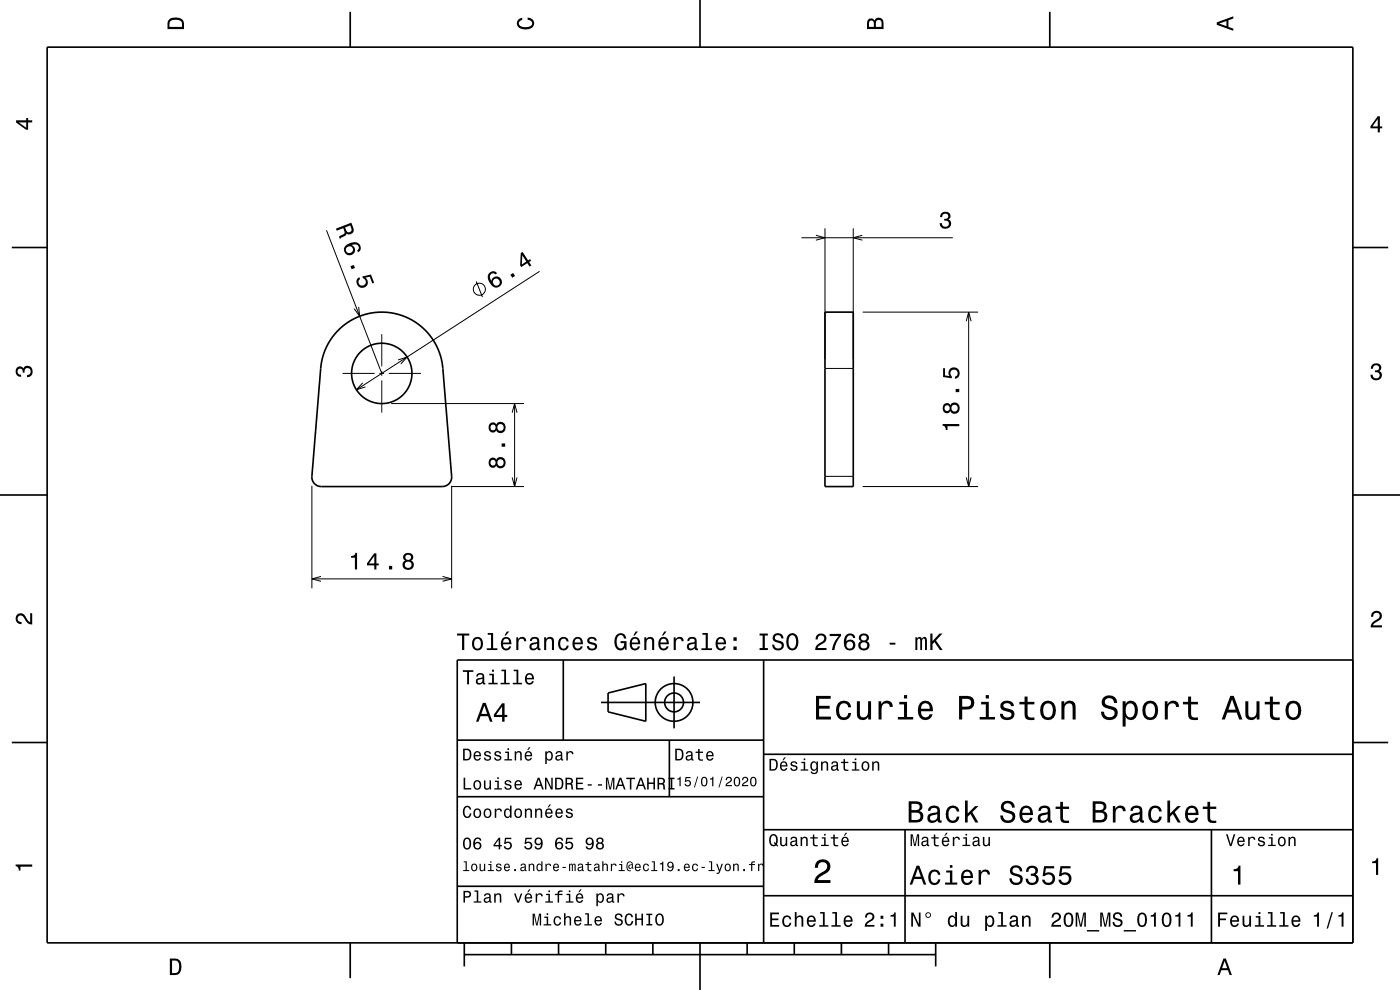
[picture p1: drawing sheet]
<svg xmlns="http://www.w3.org/2000/svg" width="297mm" height="210mm" viewBox="0 0 297 210" stroke-linecap="round" stroke-linejoin="round" font-family="sans-serif">
<g fill="none" stroke="#000" stroke-width=".21">
<path d="M69.3 48.9l11.7 30.3M101 59.7l1.3 3.3M114.5 57.6l-38.9 25.1M170 50.4h32.1M173.1 49.9l1.9 .5-1.9 .5M175 48.4v27.8M181 48.4v27.8M182.9 49.9l-1.9 .5 1.9 .5M72.7 79.2h6.8M76.1 65.1l.2 2-1.2-1.6M80.5 79.2h1M81 70.9v6.8"/>
<path d="M81 78.7v1M82.5 79.2h6.8M84.5 76.3l1.9-.6-1.4 1.5M175 78.2h6M183 66.2h24.5M205 68.1l.5-1.9 .5 1.9M205.5 66.2v37M77 81.2l-1.4 1.5 1.9-.6M81 80.7v6.8M83 85.6h28.2M108.7 87.5l.5-1.9 .5 1.9M109.2 85.6v17.6"/>
<path d="M66.2 103v21.8M95.8 103v21.8M95.8 103.2h15.4M108.7 101.3l.5 1.9 .5-1.9M175 101h6M183 103.2h24.5M205 101.3l.5 1.9 .5-1.9M66.2 122.8h29.6M68.1 122.3l-1.9 .5 1.9 .5M93.9 122.3l1.9 .5-1.9 .5"/>
<circle cx="101.7" cy="61.4" r="1.28"/>
</g>
<g fill="none" stroke="#000" stroke-width=".35">
<path d="M10 10h277v190h-277zM74.3 2.5v7.5M148.5 0v10M222.7 2.5v7.5M2.5 52.5h7.5M287 52.5h7.5M71.9 70l2.1-1.7 2.5-1.3 2.6-.7 2.8-.1 2.9 .6 2.5 1.1 2.3 1.5 1.7 1.9 1.6 2.7 .9 3.2 2 23.8a2 2 0 0 1-2 2.2h-25.6a2 2 0 0 1-2-2.2l2-24.1 .5-1.9 .8-1.8 1-1.7zM175 66.2h6v37h-6zM0 105h10M287 105h10M119.5 140v17M162 140v60"/>
<path d="M287 140h-190v60M2.5 157.5h7.5M97 157h65M127.5 149h21M129 147l8-2v8l-8-2zM142 157v12M143 143.5v11M287 157.5h7.5M97 169h65M162 176h125M162 160h125M192 176v24"/>
<path d="M257 176v24M97 188h65M162 190h125M74.3 200v7.5M98.5 202.5h100M98.5 200v5M108.5 200v2.5M118.5 200v2.5M128.5 200v2.5M138.5 200v2.5M148.5 200v10M158.5 200v2.5"/>
<path d="M168.5 200v2.5M178.5 200v2.5M188.5 200v2.5M198.5 200v5M222.7 200v7.5"/>
<circle cx="81" cy="79.2" r="6.4"/>
<circle cx="143" cy="149" r="2"/>
<circle cx="143" cy="149" r="4"/>
</g>
<g fill="#000">
<path d="M36 4a2.18 2.18 0 0 0-.5 2.2h3.5v-1.2a1.43 1.43 0 0 0-1.7-1.3zM36.3 4.4a2.15 2.15 0 0 1 2.2 .3l.1 1h-2.6v-1z" fill-rule="evenodd"/>
<path d="M109.9 4.2l.9-.4v.4a.7 .7 0 0 0-.7 .5 .7 .7 0 0 0 .3 .8 1.7 1.7 0 0 0 2.5-.5 .9 .9 0 0 0-1-.8v-.5a1.24 1.24 0 0 1 1.4 1.1 1.24 1.24 0 0 1-1 1.4 2.22 2.22 0 0 1-2.5-.7l-.2-.5z" fill-rule="evenodd"/>
<path d="M184.2 4.2l-.3 .7v1.3h3.5v-1.3a.98 .98 0 0 0-.7-1.1 .98 .98 0 0 0-1.2 .6 .84 .84 0 0 0-1.3-.2zM184.5 4.5a.54 .54 0 0 1 .6-.1 .54 .54 0 0 1 .3 .6v.7h-1zM185.9 4.4a.62 .62 0 0 1 .8-.1 .62 .62 0 0 1 .3 .6v.8h-1.2z" fill-rule="evenodd"/>
<path d="M258.1 4.7v.6l3.5 1.2v-.4l-1-.4v-1.4l1-.4v-.4zM258.6 5l1.6-.5v1z" fill-rule="evenodd"/>
<path d="M3.4 25.5v.5l2.1 1.5h.5v-1.5h.8v-.5h-.8v-.5h-.4v.5zM4 26h1.6v1.1z" fill-rule="evenodd"/>
<path d="M292.3 24.7l-1.6 2.1v.4h1.6v.9h.4v-.9h.5v-.4h-.5v-2.1zM292.3 25.2v1.6h-1.1z" fill-rule="evenodd"/>
<path d="M71.3 48.5l.1 .4 1.4-.5a.85 .85 0 0 1-.1 1.3l-.8 .5 .2 .5 1.3-.8 .1-.4a.97 .97 0 0 0 1.2 0 .97 .97 0 0 0 .3-1.2l-.5-1.1zM73.2 48.2l1.1-.4a1.08 1.08 0 0 1 .2 1.3 .6 .6 0 0 1-.7 .2 .6 .6 0 0 1-.4-.5z" fill-rule="evenodd"/>
<path d="M73.5 51.9a1.19 1.19 0 0 0-.4 1.7 1.19 1.19 0 0 0 1.7 .3 1.19 1.19 0 0 0 .2-1.7l-.4-.2a1.03 1.03 0 0 1 1.5 .3 .58 .58 0 0 1-.3 .8l.1 .4a1.18 1.18 0 0 0 .5-1.5 1.18 1.18 0 0 0-1.4-.6zM73.4 52.9a.75 .75 0 0 1 1.5 0 .75 .75 0 0 1-1.5 0zM74.3 56.5l.3 .6 .7-.2-.3-.7zM75.9 59a1.21 1.21 0 0 0 .1 1.8 1.21 1.21 0 0 0 1.7-.2 1.21 1.21 0 0 0-.2-1.7l.9-.2 .6 1.4 .4-.1-.7-1.8-1.8 .4 .1 .4a.79 .79 0 0 1 .6 1 .79 .79 0 0 1-1.1 .5 .79 .79 0 0 1-.3-1.1l.2-.2-.2-.4z" fill-rule="evenodd"/>
<path d="M103.8 57.9a2.12 2.12 0 0 0 1.6 3.1 1.16 1.16 0 0 0 1.1-1.1 1.16 1.16 0 0 0-1-1.2 1.16 1.16 0 0 0-1.3 .9 1.02 1.02 0 0 1 0-1.5 .58 .58 0 0 1 .9 .1l.4-.2a1.04 1.04 0 0 0-1.7-.1zM104.5 59.9a.75 .75 0 0 1 1.5 0 .75 .75 0 0 1-1.5 0zM108.3 58.3l.4 .6 .6-.4-.4-.6zM110.5 53.7l-.2 2.6 .3 .4 1.3-.9 .4 .8 .4-.3-.4-.7 .4-.3-.2-.3-.5 .2-1.1-1.8zM110.8 54.2l.9 1.3-1 .6z" fill-rule="evenodd"/>
<path d="M199.7 45.2a1.08 1.08 0 0 1 1.4-.2 1.08 1.08 0 0 1 .4 1.3l-.3 .3a1.06 1.06 0 0 1 .5 1.2 1.06 1.06 0 0 1-1.2 .7 1.1 1.1 0 0 1-1.2-1.2h.5a.71 .71 0 0 0 1 .8 .71 .71 0 0 0 .1-1.3h-.6v-.4a.61 .61 0 0 0 .8-.3 .61 .61 0 0 0-.2-.8 .61 .61 0 0 0-.9 .2l-.1 .6h-.5z" fill-rule="evenodd"/>
<path d="M291.1 77.4a1.08 1.08 0 0 1 1.4-.2 1.08 1.08 0 0 1 .4 1.2l-.3 .3a1.06 1.06 0 0 1 .5 1.3 1.06 1.06 0 0 1-1.2 .7 1.1 1.1 0 0 1-1.2-1.2h.5a.71 .71 0 0 0 1 .8 .71 .71 0 0 0 .1-1.3h-.6v-.4a.61 .61 0 0 0 .8-.3 .61 .61 0 0 0-.2-.8 .61 .61 0 0 0-.9 .2l-.1 .5h-.5z" fill-rule="evenodd"/>
<path d="M3.6 78a.86 .86 0 0 1 1.4 .2 1.06 1.06 0 0 1 1.2-.6 1.06 1.06 0 0 1 .7 1.2 1.1 1.1 0 0 1-1.2 1.2v-.4a.71 .71 0 0 0 .8-1 .71 .71 0 0 0-1.3-.1v.6h-.4a.61 .61 0 0 0-.3-.8 .61 .61 0 0 0-.8 .2 .61 .61 0 0 0 .2 .8l.6 .2v.4a1.15 1.15 0 0 1-1.2-.6 1.15 1.15 0 0 1 .3-1.3z" fill-rule="evenodd"/>
<path d="M103.9 97.4a1.06 1.06 0 0 0-.2 1.3 1.06 1.06 0 0 0 1.3 .4l.3-.3a1.11 1.11 0 0 0 1.5 .4 1.11 1.11 0 0 0 .4-1.6 1.03 1.03 0 0 0-.9-.7 1.03 1.03 0 0 0-1 .6l-.1-.2a.85 .85 0 0 0-1.3 .1zM105.5 98.2a.71 .71 0 0 1 1.4 0 .71 .71 0 0 1-1.4 0zM104 98.2a.6 .6 0 0 1 1.2 0 .6 .6 0 0 1-1.2 0zM106.4 94.1v.7h.8v-.7zM103.9 89.9a1.06 1.06 0 0 0-.2 1.3 1.06 1.06 0 0 0 1.3 .5l.3-.4a1.11 1.11 0 0 0 1.5 .4 1.11 1.11 0 0 0 .4-1.5 1.03 1.03 0 0 0-.9-.7 1.03 1.03 0 0 0-1 .5l-.1-.2a.85 .85 0 0 0-1.3 .1zM105.5 90.7a.71 .71 0 0 1 1.4 0 .71 .71 0 0 1-1.4 0zM104 90.7a.6 .6 0 0 1 1.2 0 .6 .6 0 0 1-1.2 0z" fill-rule="evenodd"/>
<path d="M200 89.9v.4a.78 .78 0 0 1 .6 .9h.4v-.8h2.5v-.5zM200.2 85.8a1.06 1.06 0 0 0-.2 1.3 1.06 1.06 0 0 0 1.3 .5l.3-.4a1.11 1.11 0 0 0 1.6 .4 1.11 1.11 0 0 0 .3-1.5 1.03 1.03 0 0 0-.9-.7 1.03 1.03 0 0 0-1 .6l-.1-.3a.85 .85 0 0 0-1.3 .1zM201.8 86.6a.71 .71 0 0 1 1.4 0 .71 .71 0 0 1-1.4 0zM200.3 86.6a.6 .6 0 0 1 1.2 0 .6 .6 0 0 1-1.2 0zM202.7 82.5v.7h.8v-.7zM200.1 78.1v1.9l1.8 .3v-.4a.79 .79 0 0 1-.2-1.2 .79 .79 0 0 1 1.2-.1 .79 .79 0 0 1-.1 1.2l-.2 .1v.5a1.21 1.21 0 0 0 1-1.5 1.21 1.21 0 0 0-1.6-.9 1.21 1.21 0 0 0-.6 1.8l-.9-.2v-1.5z" fill-rule="evenodd"/>
<path d="M3.6 130.4a1.22 1.22 0 0 1 2 .7l.4 .6 .4 .3v-1.9h.4v2.4a1.8 1.8 0 0 1-1.7-1.4 .71 .71 0 0 0-.9-.5 .71 .71 0 0 0-.5 .8 .71 .71 0 0 0 .9 .5v.5a1.18 1.18 0 0 1-1.2-.7 1.18 1.18 0 0 1 .2-1.3z" fill-rule="evenodd"/>
<path d="M74.5 117.9v.4h.8v2.5h.5v-3.5h-.4a.77 .77 0 0 1-.9 .6zM79.4 117.4l-1.5 2.1v.4h1.5v.9h.5v-.9h.5v-.4h-.5v-2.1zM79.4 118v1.5h-1.1zM82.5 120v.8h.7v-.8zM85.8 117.5a.83 .83 0 0 0 .2 1.4 1.11 1.11 0 0 0-.5 1.6 1.11 1.11 0 0 0 1.6 .3 1.03 1.03 0 0 0 .7-.9 1.03 1.03 0 0 0-.6-1 .88 .88 0 0 0 .4-1.1 .88 .88 0 0 0-1-.5zM85.9 119.8a.71 .71 0 0 1 1.4 0 .71 .71 0 0 1-1.4 0zM86 118.2a.6 .6 0 0 1 1.2 0 .6 .6 0 0 1-1.2 0z" fill-rule="evenodd"/>
<path d="M97 134.4v.4h1v3.1h.5v-3.1h1.1v-.4zM100.4 135.5a1.53 1.53 0 0 0 .9 2.5 1.48 1.48 0 0 0 1.2-1.5 1.48 1.48 0 0 0-1.2-1.4l-.5 .1zM100.8 135.8a.67 .67 0 0 1 .7-.3 .67 .67 0 0 1 .5 .6 1.11 1.11 0 0 1-.7 1.5 1.17 1.17 0 0 1-.5-1.8zM103.5 134.3v.3h.7v2.9h-.9v.4h2.2v-.4h-.9v-3.2zM107.5 134l-.5 .8h.3l.7-.8zM106.6 135.5a1.54 1.54 0 0 0 .8 2.5 1.07 1.07 0 0 0 1-.9h-.4l-.2 .4-.4 .1a.76 .76 0 0 1-.7-.9h1.8a1.16 1.16 0 0 0-.5-1.4 1.16 1.16 0 0 0-1.4 .2zM106.9 135.7a.66 .66 0 0 1 .8-.1 .66 .66 0 0 1 .3 .7h-1.3zM109.5 135.2v2.7h.5v-1.6a.66 .66 0 0 1 .3-.7 .66 .66 0 0 1 .9 .2v.2h.4a.89 .89 0 0 0-.6-.9 .89 .89 0 0 0-1.1 .5v-.4zM112.7 135.3l-.3 .7h.4a.55 .55 0 0 1 .7-.6 .55 .55 0 0 1 .4 .8l-.2 .1a1 1 0 0 0-1.1 .2 1 1 0 0 0-.2 1 .93 .93 0 0 0 1.6 0l.1 .3 .6 .1v-.3l-.3-.1v-1.6a1.02 1.02 0 0 0-1.7-.6zM112.9 136.8l1.1-.3a.77 .77 0 0 1-.2 .9 .77 .77 0 0 1-.9 .1zM115.4 135.2v2.7h.5v-1.6a.63 .63 0 0 1 .4-.7 .63 .63 0 0 1 .8 .3v2h.4v-1.8a.89 .89 0 0 0-.6-1 .89 .89 0 0 0-1 .5v-.4zM118.7 135.5a1.53 1.53 0 0 0 .8 2.5 1.06 1.06 0 0 0 1.1-1.1h-.4a.67 .67 0 0 1-.6 .7 .67 .67 0 0 1-.7-.6 1.12 1.12 0 0 1 .6-1.5 .59 .59 0 0 1 .7 .6h.4a1.09 1.09 0 0 0-.7-1 1.09 1.09 0 0 0-1.2 .4zM121.7 135.5a1.54 1.54 0 0 0 .8 2.5 1.07 1.07 0 0 0 1.1-.9h-.4l-.2 .4-.4 .1a.76 .76 0 0 1-.7-.9h1.8a1.16 1.16 0 0 0-.5-1.4 1.16 1.16 0 0 0-1.5 .2zM122.1 135.7a.66 .66 0 0 1 .8-.1 .66 .66 0 0 1 .3 .7h-1.3zM124.8 135.3a.75 .75 0 0 0-.2 .9 .75 .75 0 0 0 .7 .4l.9 .4a.63 .63 0 0 1-.6 .6 .63 .63 0 0 1-.7-.5h-.4a1.07 1.07 0 0 0 1.2 .9 1.07 1.07 0 0 0 .9-1.2l-.4-.4-1.1-.3a.54 .54 0 0 1 .4-.7 .54 .54 0 0 1 .7 .5h.4a1.03 1.03 0 0 0-.7-.9 1.03 1.03 0 0 0-1.1 .3zM130.7 134.8a2.42 2.42 0 0 0 .4 3.1 1.11 1.11 0 0 0 1.5-.5l.1 .5h.2v-1.9h-1.3v.4l.8 .1a.85 .85 0 0 1-1.1 1 2.04 2.04 0 0 1 0-2.7 .71 .71 0 0 1 1.1 .6h.5a1.19 1.19 0 0 0-.9-1.1 1.19 1.19 0 0 0-1.3 .5zM134.8 134l-.5 .8h.3l.7-.8zM133.9 135.5a1.55 1.55 0 0 0 .8 2.5 1.07 1.07 0 0 0 1.1-.9h-.5l-.2 .4-.4 .1a.76 .76 0 0 1-.7-.9h1.8a1.17 1.17 0 0 0-.5-1.4 1.17 1.17 0 0 0-1.4 .2zM134.2 135.7a.66 .66 0 0 1 .8-.1 .66 .66 0 0 1 .4 .7h-1.4zM136.7 135.2v2.7h.4v-1.6a.63 .63 0 0 1 .6-.8 .63 .63 0 0 1 .6 .7v1.7h.5v-1.8a.89 .89 0 0 0-.6-1 .89 .89 0 0 0-1.1 .5v-.4zM140.9 134l-.5 .8h.3l.7-.8zM140 135.5a1.54 1.54 0 0 0 .7 2.5 1.07 1.07 0 0 0 1.1-.9h-.4l-.2 .4-.4 .1a.76 .76 0 0 1-.7-.9h1.8a1.16 1.16 0 0 0-.5-1.4 1.16 1.16 0 0 0-1.4 .2zM140.3 135.7a.66 .66 0 0 1 .8-.1 .66 .66 0 0 1 .3 .7h-1.3zM142.9 135.2v2.7h.5v-1.6a.66 .66 0 0 1 .3-.7 .66 .66 0 0 1 .9 .2v.2h.4a.89 .89 0 0 0-.7-.9 .89 .89 0 0 0-1 .5v-.4zM146.1 135.3l-.3 .7h.4a.55 .55 0 0 1 .7-.6 .55 .55 0 0 1 .4 .8l-.2 .1a1 1 0 0 0-1.1 .2 1 1 0 0 0-.2 1 .93 .93 0 0 0 1.6 0l.1 .3 .6 .1v-.3l-.3-.1v-1.6a1.02 1.02 0 0 0-1.7-.6zM146.3 136.8l1.1-.3a.77 .77 0 0 1-.2 .9 .77 .77 0 0 1-.9 .1zM149 134.3v.3h.7v2.9h-.9v.4h2.3v-.4h-.9v-3.2zM152.1 135.5a1.54 1.54 0 0 0 .8 2.5 1.07 1.07 0 0 0 1.1-.9h-.5l-.2 .4-.3 .1a.76 .76 0 0 1-.7-.9h1.7a1.16 1.16 0 0 0-.5-1.4 1.16 1.16 0 0 0-1.4 .2zM152.4 135.7a.66 .66 0 0 1 .8-.1 .66 .66 0 0 1 .4 .7h-1.3zM155.6 137.1v.8h.7v-.8zM155.6 135.2v.7h.7v-.7zM161.1 134.4v.4h.7v2.7h-.7v.4h1.8v-.4h-.7v-2.7h.7v-.4zM164.2 134.6a.96 .96 0 0 0-.3 1.1 .96 .96 0 0 0 1 .6 .77 .77 0 0 1 .9 .9 .84 .84 0 0 1-.9 .3 .84 .84 0 0 1-.6-.8h-.5a1.21 1.21 0 0 0 1.5 1.3 1.21 1.21 0 0 0 .7-1.8l-.8-.3a.71 .71 0 0 1-.8-.6 .7 .7 0 0 1 .7-.6 .7 .7 0 0 1 .7 .7h.4a1.16 1.16 0 0 0-.7-1.1 1.16 1.16 0 0 0-1.3 .3zM167.1 134.8a2.53 2.53 0 0 0 .5 3.1 1.21 1.21 0 0 0 1.7-1 1.93 1.93 0 0 0-.9-2.6l-.9 .1zM167.8 134.8l.3-.1a1.7 1.7 0 0 1 .3 2.8l-.3 .1a1.12 1.12 0 0 1-.8-1.5v-.6zM173.3 134.7l-.3 .9h.5a.7 .7 0 0 1 .5-.8 .7 .7 0 0 1 .8 .5 .7 .7 0 0 1-.5 .9 1.8 1.8 0 0 0-1.4 1.7h2.4v-.4h-1.9a2.19 2.19 0 0 1 1.5-1.2 1.13 1.13 0 0 0 .1-1.7 1.13 1.13 0 0 0-1.7 .1zM176 134.5v.4h1.9a5.2 5.2 0 0 0-1.4 3h.5a5.3 5.3 0 0 1 1.4-3v-.4zM179.6 134.7a2.39 2.39 0 0 0 .1 3.2 1.16 1.16 0 0 0 1.6-.3 1.16 1.16 0 0 0-.2-1.6 1.16 1.16 0 0 0-1.6 0 1.02 1.02 0 0 1 .8-1.2 .58 .58 0 0 1 .7 .5h.4a1.12 1.12 0 0 0-.7-.9 1.12 1.12 0 0 0-1.1 .3zM179.5 136.8a.75 .75 0 0 1 1.5 0 .75 .75 0 0 1-1.5 0zM182.5 134.6a.83 .83 0 0 0 .1 1.4 1.11 1.11 0 0 0-.4 1.6 1.11 1.11 0 0 0 1.6 .3 1.03 1.03 0 0 0 .7-.9 1.03 1.03 0 0 0-.6-1 .89 .89 0 0 0 .4-1.1 .89 .89 0 0 0-1-.5zM182.5 136.9a.75 .75 0 0 1 1.5 0 .75 .75 0 0 1-1.5 0zM182.7 135.3a.59 .59 0 0 1 1.1 0 .59 .59 0 0 1-1.1 0zM188.7 136.3v.4h1.2v-.4zM194.2 135.2v2.7h.4v-1.8l.2-.6h.3l.1 .3v2.1h.4v-2.1l.4-.4 .2 .2v.4v1.9h.4v-1.9a.69 .69 0 0 0-.5-.9l-.5 .4-.2-.3-.3-.1-.5 .4v-.3zM197.4 134.4v3.5h.4v-1.3l.4-.4 1.2 1.7h.6l-1.4-2 1.3-1.5h-.6l-1.5 1.6v-1.6z" fill-rule="evenodd"/>
<path d="M291.2 129.9a1.18 1.18 0 0 1 1.9 .3 1.18 1.18 0 0 1-1 1.7l-.5 .3-.3 .5h1.9v.4h-2.4a1.8 1.8 0 0 1 1.4-1.8 .71 .71 0 0 0 .5-.8 .71 .71 0 0 0-.9-.5 .71 .71 0 0 0-.5 .8h-.4z" fill-rule="evenodd"/>
<path d="M98.2 158.8v2.5h.9a1.37 1.37 0 0 0 .7-2.2 1.56 1.56 0 0 0-1.6-.3zM98.6 159.1a.98 .98 0 0 1 1.1 .7 .98 .98 0 0 1-.6 1.2h-.5zM100.7 159.6a1.04 1.04 0 0 0-.2 1.2 1.04 1.04 0 0 0 1 .5l.5-.5h-.3l-.4 .3a.54 .54 0 0 1-.5-.7h1.3a.83 .83 0 0 0-.4-.9 .83 .83 0 0 0-1 .1zM100.9 159.7l.2-.1a.47 .47 0 0 1 .5 .1 .47 .47 0 0 1 .1 .5h-.9zM102.9 159.5l-.2 .1a.69 .69 0 0 0 .9 .9l.2 .1a.43 .43 0 0 1-.4 .5 .43 .43 0 0 1-.4-.4h-.3a.74 .74 0 0 0 .9 .7 .74 .74 0 0 0 .5-1l-1-.4a.38 .38 0 0 1 .3-.5 .38 .38 0 0 1 .4 .4h.3a.78 .78 0 0 0-1.2-.4zM105.1 159.5l-.2 .1a.69 .69 0 0 0 .9 .9l.2 .1a.43 .43 0 0 1-.4 .5 .43 .43 0 0 1-.5-.4h-.3a.74 .74 0 0 0 .9 .7 .74 .74 0 0 0 .5-1l-.9-.4a.38 .38 0 0 1 .3-.5 .38 .38 0 0 1 .4 .4h.3a.77 .77 0 0 0-1.2-.4zM107.2 159.4v.3h.5v1.3h-.7v.3h1.6v-.3h-.6v-1.6zM107.7 158.7v.4h.3v-.4zM109.2 159.4v1.9h.3v-1.1a.45 .45 0 0 1 .4-.6 .45 .45 0 0 1 .5 .5v1.2h.3v-1.3a.63 .63 0 0 0-.5-.7 .63 .63 0 0 0-.7 .4v-.3zM112.2 158.5l-.4 .6h.3l.5-.6zM111.5 159.6a1.04 1.04 0 0 0-.2 1.2 1.04 1.04 0 0 0 1.1 .5l.5-.5h-.3l-.5 .3a.54 .54 0 0 1-.5-.7h1.3a.83 .83 0 0 0-.4-.9 .83 .83 0 0 0-1 .1zM111.8 159.7l.1-.1a.48 .48 0 0 1 .5 .1 .48 .48 0 0 1 .2 .5h-1zM115.7 159.4v2.7h.3v-1.1a.66 .66 0 0 0 .7 .4 .66 .66 0 0 0 .5-.6 .91 .91 0 0 0 0-1.1 .91 .91 0 0 0-1-.3l-.2 .3v-.3zM116.1 159.8a.45 .45 0 0 1 .5-.2 .45 .45 0 0 1 .3 .4 .65 .65 0 0 1 .1 .8 .65 .65 0 0 1-.7 .2 .98 .98 0 0 1-.2-1.2zM118.1 159.5l-.2 .4h.3a.39 .39 0 0 1 .4-.3 .39 .39 0 0 1 .3 .5h-.1a.65 .65 0 0 0-1 .4 .65 .65 0 0 0 .6 .9l.6-.3 .1 .2h.4v-.2l-.2-.1v-1.1a.72 .72 0 0 0-.5-.6 .72 .72 0 0 0-.7 .2zM118.2 160.6l.8-.3a.55 .55 0 0 1-.2 .7 .55 .55 0 0 1-.6 0zM120.1 159.4v1.9h.4v-1.1a.47 .47 0 0 1 .2-.6 .47 .47 0 0 1 .6 .2v.2h.4a.64 .64 0 0 0-.5-.7 .64 .64 0 0 0-.8 .4v-.3z" fill-rule="evenodd"/>
<path d="M98.2 142.2v.3h.9v2.7h.4v-2.7h.9v-.3zM101.3 143l-.3 .5h.4a.47 .47 0 0 1 .5-.4 .47 .47 0 0 1 .4 .6l-.2 .1a.84 .84 0 0 0-1 .2 .84 .84 0 0 0 0 1.1 .9 .9 0 0 0 1.3-.2l.1 .2 .5 .1v-.3l-.3-.1v-1.3a.87 .87 0 0 0-1.4-.5zM101.4 144.3l.9-.3a.66 .66 0 0 1-.1 .7 .66 .66 0 0 1-.8 .1zM103.8 142.9v.3h.6v1.6h-.8v.4h2v-.4h-.8v-1.9zM104.4 142.1v.4h.4v-.4zM106.4 142.1v.3h.6v2.4h-.8v.4h1.9v-.4h-.7v-2.7zM109 142.1v.3h.6v2.4h-.8v.4h1.9v-.4h-.7v-2.7zM111.6 143.1a1.32 1.32 0 0 0 .7 2.1 .9 .9 0 0 0 .9-.7h-.3l-.2 .3-.4 .1a.65 .65 0 0 1-.6-.8h1.6a1 1 0 0 0-.4-1.2 1 1 0 0 0-1.3 .2zM111.9 143.3a.57 .57 0 0 1 .7-.1 .57 .57 0 0 1 .3 .6h-1.2z" fill-rule="evenodd"/>
<path d="M102.4 149.1l-1.4 4h.5l.4-1.2h1.6l.4 1.2h.6l-1.5-4zM102.7 149.7l.7 1.7h-1.3zM106.5 149.2l-1.7 2.4v.5h1.7v1h.5v-1h.6v-.5h-.6v-2.4zM106.5 149.9v1.7h-1.3z" fill-rule="evenodd"/>
<path d="M143.2 158.8v2.5h.9a1.37 1.37 0 0 0 .7-2.2 1.56 1.56 0 0 0-1.6-.3zM143.6 159.1a.98 .98 0 0 1 1.1 .7 .98 .98 0 0 1-.6 1.2h-.5zM145.7 159.5l-.2 .4h.3a.39 .39 0 0 1 .5-.3 .39 .39 0 0 1 .3 .5h-.2a.65 .65 0 0 0-.9 .4 .65 .65 0 0 0 .5 .9l.7-.3v.2h.4v-.2l-.1-.1-.1-1.1a.73 .73 0 0 0-.4-.6 .73 .73 0 0 0-.8 .2zM145.8 160.6l.8-.3a.55 .55 0 0 1-.1 .7 .55 .55 0 0 1-.7 0zM148.1 158.9v.5h-.5v.3h.5v1.3a.75 .75 0 0 0 1 .4v-.3a.48 .48 0 0 1-.7-.3v-1.1h.7v-.3h-.7v-.5zM150 159.6a1.04 1.04 0 0 0-.2 1.2 1.04 1.04 0 0 0 1.1 .5l.5-.5h-.4l-.4 .3a.54 .54 0 0 1-.5-.7h1.3a.83 .83 0 0 0-.4-.9 .83 .83 0 0 0-1 .1zM150.3 159.7l.1-.1a.48 .48 0 0 1 .5 .1 .48 .48 0 0 1 .2 .5h-1z" fill-rule="evenodd"/>
<path d="M173.1 147.6v5h3.2v-.6h-2.5v-1.7h2.2v-.6h-2.2v-1.5h2.4v-.6zM177.8 149.2a2.59 2.59 0 0 0 .5 3.4 1.58 1.58 0 0 0 2.3-1.4h-.6a.95 .95 0 0 1-.9 1 .95 .95 0 0 1-1-.9 1.59 1.59 0 0 1 .9-2.1 .85 .85 0 0 1 .9 .8h.7a1.56 1.56 0 0 0-1.1-1.3 1.56 1.56 0 0 0-1.7 .5zM181.8 148.8v2.5a1.27 1.27 0 0 0 .9 1.4 1.27 1.27 0 0 0 1.5-.7v.6h.6v-3.8h-.6v2.2a.92 .92 0 0 1-.6 1.1 .92 .92 0 0 1-1.2-.4v-2.9zM186.4 148.8v3.8h.6v-2.2a.95 .95 0 0 1 .5-1.1 .95 .95 0 0 1 1.2 .3l.1 .4h.6a1.28 1.28 0 0 0-1-1.4 1.28 1.28 0 0 0-1.4 .8v-.6zM190.8 148.9v.5h1v2.7h-1.3v.5h3.2v-.5h-1.3v-3.2zM191.8 147.4v.8h.6v-.8zM195.1 149.2a2.62 2.62 0 0 0 .5 3.4 1.57 1.57 0 0 0 2.2-1.1h-.6l-.3 .5-.5 .2a1.08 1.08 0 0 1-1-1.3h2.5a1.66 1.66 0 0 0-.7-2 1.66 1.66 0 0 0-2.1 .3zM195.6 149.5a.94 .94 0 0 1 1.2-.2 .94 .94 0 0 1 .5 1h-1.9zM203.5 147.6v5h.6v-2.1h.8a1.47 1.47 0 0 0 1.8-1.2 1.47 1.47 0 0 0-1.5-1.7zM204.1 148.2a1.6 1.6 0 0 1 1.8 .5 .86 .86 0 0 1 0 .9 .86 .86 0 0 1-.9 .3h-.9zM208.1 148.9v.5h1v2.7h-1.3v.5h3.3v-.5h-1.3v-3.2zM209.1 147.4v.8h.7v-.8zM212.6 148.9a1.08 1.08 0 0 0-.3 1.2 1.08 1.08 0 0 0 1 .7l1.1 .4a.57 .57 0 0 1 .2 .6 .57 .57 0 0 1-.5 .4 .96 .96 0 0 1-1.4-.8h-.6a1.6 1.6 0 0 0 1.3 1.4 1.6 1.6 0 0 0 1.7-.8 1.13 1.13 0 0 0-1-1.6l-1.1-.3-.2-.4a.87 .87 0 0 1 .9-.5 .87 .87 0 0 1 .8 .6h.6a1.41 1.41 0 0 0-2.1-1.1zM217.4 147.8v1.1h-1.1v.5h1.1v2.6l.2 .4 .4 .3h1.4v-.5a.97 .97 0 0 1-1.4-.5v-2.3h1.4v-.5h-1.4v-1.1zM221.1 149.2a2.56 2.56 0 0 0 .5 3.4 1.72 1.72 0 0 0 1.8-.2 1.72 1.72 0 0 0 .6-1.7 1.7 1.7 0 0 0-.9-1.9 1.7 1.7 0 0 0-2 .4zM221.6 149.6a.96 .96 0 0 1 1-.4 .96 .96 0 0 1 .7 .8 1.59 1.59 0 0 1-1 2.2 1.19 1.19 0 0 1-1-1.5zM225.2 148.8v3.8h.6v-2.2a.97 .97 0 0 1 .5-1.1 .97 .97 0 0 1 1.1 .2l.1 .7v2.4h.7v-2.5a1.27 1.27 0 0 0-.9-1.4 1.27 1.27 0 0 0-1.5 .6v-.5zM234.1 147.9a1.38 1.38 0 0 0-.3 1.5 1.38 1.38 0 0 0 1.3 .9 1.25 1.25 0 0 1 1.4 .9 1.15 1.15 0 0 1-1.3 .9 1.15 1.15 0 0 1-1-1.1h-.7a1.8 1.8 0 0 0 1.7 1.8 1.8 1.8 0 0 0 1.9-1.6 1.46 1.46 0 0 0-1.5-1.4l-.6-.2a.83 .83 0 0 1-.5-1.1 .83 .83 0 0 1 1.2-.3l.5 .5 .1 .4h.7a1.67 1.67 0 0 0-1-1.6 1.67 1.67 0 0 0-1.9 .4zM238.2 148.8v5.3h.6v-2.1a1.32 1.32 0 0 0 1.4 .7 1.32 1.32 0 0 0 1.1-1.1 2.43 2.43 0 0 0-.8-2.8 1.21 1.21 0 0 0-1.7 .5v-.5zM239.1 149.6a.9 .9 0 0 1 .9-.4 .9 .9 0 0 1 .7 .8 1.61 1.61 0 0 1-.9 2.2 1.18 1.18 0 0 1-1-1.5zM242.8 149.2a2.56 2.56 0 0 0 .5 3.4 1.72 1.72 0 0 0 1.8-.2 1.72 1.72 0 0 0 .6-1.7 1.7 1.7 0 0 0-.9-1.9 1.7 1.7 0 0 0-2 .4zM243.3 149.6a.96 .96 0 0 1 1-.4 .96 .96 0 0 1 .7 .8 1.59 1.59 0 0 1-1 2.2 1.19 1.19 0 0 1-1-1.5zM247.1 148.8v3.8h.6v-2.2a.95 .95 0 0 1 .5-1.1 .95 .95 0 0 1 1.2 .3l.1 .4h.6a1.28 1.28 0 0 0-1-1.4 1.28 1.28 0 0 0-1.4 .8v-.6zM252 147.8v1.1h-1v.5h1l.1 2.6 .2 .4 .4 .3h1.4v-.5a.97 .97 0 0 1-1.4-.5v-2.3h1.4v-.5h-1.4v-1.1zM261 147.6l-1.8 5h.6l.6-1.4h2l.5 1.4h.7l-1.9-5zM261.4 148.3l.7 2.2h-1.5zM264.2 148.8v2.5a1.27 1.27 0 0 0 .9 1.4 1.27 1.27 0 0 0 1.5-.7v.6h.6v-3.8h-.6v2.2a.92 .92 0 0 1-.6 1.1 .92 .92 0 0 1-1.1-.4l-.1-2.9zM269.4 147.8v1.1h-1.1v.5h1.1v2.6l.2 .4 .4 .3 .7 .1 .8-.1v-.5a.97 .97 0 0 1-1.4-.5l-.1-2.3h1.5v-.5h-1.5v-1.1zM273.1 149.2a2.56 2.56 0 0 0 .6 3.4 1.72 1.72 0 0 0 1.8-.2 1.72 1.72 0 0 0 .6-1.7 1.7 1.7 0 0 0-.9-1.9 1.7 1.7 0 0 0-2.1 .4zM273.6 149.6a.96 .96 0 0 1 1-.4 .96 .96 0 0 1 .7 .8 1.59 1.59 0 0 1-.9 2.2 1.19 1.19 0 0 1-1.1-1.5z" fill-rule="evenodd"/>
<path d="M98.4 178a1.44 1.44 0 0 0 .7 2.2 1.45 1.45 0 0 0 .6-2.2 .79 .79 0 0 0-1.3 0zM98.8 178h.5a1.69 1.69 0 0 1 0 1.9h-.5a1.71 1.71 0 0 1 0-1.9zM100.8 177.8a1.72 1.72 0 0 0 .1 2.3 .83 .83 0 0 0 1.1-.2 .83 .83 0 0 0-.1-1.1 .83 .83 0 0 0-1.2 0 .74 .74 0 0 1 .6-.9l.3 .1 .2 .3h.3a.8 .8 0 0 0-.5-.6 .8 .8 0 0 0-.8 .1zM100.7 179.4a.55 .55 0 0 1 1.1 0 .55 .55 0 0 1-1.1 0zM105.8 177.7l-1.1 1.5v.3h1.1v.7h.3v-.7h.4v-.3h-.4v-1.5zM105.8 178.1v1.1h-.8zM107.1 177.7l-.2 1.3h.3a.57 .57 0 0 1 .9-.1 .57 .57 0 0 1 0 .9 .57 .57 0 0 1-.9-.3h-.3a.86 .86 0 0 0 1 .7 .86 .86 0 0 0 .6-1.1 .86 .86 0 0 0-1.2-.4l.1-.7h1.1v-.3zM111.5 177.7l-.2 1.3h.3a.57 .57 0 0 1 .8-.1 .57 .57 0 0 1 0 .9 .57 .57 0 0 1-.9-.3h-.3a.86 .86 0 0 0 1.1 .8 .86 .86 0 0 0 .6-1.2 .86 .86 0 0 0-1.3-.4l.1-.7h1.1v-.3zM113.6 177.9a.82 .82 0 0 0 0 1.2 .82 .82 0 0 0 1.2-.1 .73 .73 0 0 1-.6 .9l-.3-.1-.2-.3h-.3a.88 .88 0 0 0 1.1 .7 .88 .88 0 0 0 .6-1.1 1.01 1.01 0 0 0-.2-1.2 1.01 1.01 0 0 0-1.3 0zM113.7 178.5a.55 .55 0 0 1 1.1 0 .55 .55 0 0 1-1.1 0zM118.1 177.8a1.71 1.71 0 0 0 .1 2.3 .83 .83 0 0 0 1.1-.2 .83 .83 0 0 0-.1-1.1 .83 .83 0 0 0-1.1 0 .74 .74 0 0 1 .6-.9l.3 .1 .1 .3h.4a.79 .79 0 0 0-.6-.6 .79 .79 0 0 0-.8 .1zM118.1 179.4a.53 .53 0 0 1 1 0 .53 .53 0 0 1-1 0zM120.1 177.7l-.2 1.3h.3a.57 .57 0 0 1 .9-.1 .57 .57 0 0 1 0 .9 .57 .57 0 0 1-.9-.3h-.3a.86 .86 0 0 0 1.1 .8 .86 .86 0 0 0 .5-1.2 .86 .86 0 0 0-1.2-.4l.1-.7h1.1v-.3zM124.5 177.9a.82 .82 0 0 0-.1 1.2 .82 .82 0 0 0 1.2-.1 .73 .73 0 0 1-.6 .9l-.3-.1-.1-.3h-.4a.88 .88 0 0 0 1.1 .7 .88 .88 0 0 0 .7-1.1 1.01 1.01 0 0 0-.3-1.2 1.01 1.01 0 0 0-1.2 0zM124.6 178.5a.53 .53 0 0 1 1 0 .53 .53 0 0 1-1 0zM126.7 177.8l-.1 .2a.57 .57 0 0 0 .2 .8 .78 .78 0 0 0-.1 1.2 .78 .78 0 0 0 1.2 0 .78 .78 0 0 0-.2-1.2 .68 .68 0 0 0 .2-1 .68 .68 0 0 0-.9-.1zM126.8 179.5a.51 .51 0 0 1 1 0 .51 .51 0 0 1-1 0zM126.8 178.3a.45 .45 0 0 1 .9 0 .45 .45 0 0 1-.9 0z" fill-rule="evenodd"/>
<path d="M98.4 165v2.5h1.6v-.3h-1.3v-2.2zM100.6 165.7a1.04 1.04 0 0 0-.1 1.3 1.04 1.04 0 0 0 1.1 .5 1.04 1.04 0 0 0 .5-1.3 1.04 1.04 0 0 0-1.2-.7zM100.9 165.9a.48 .48 0 0 1 .5-.1 .48 .48 0 0 1 .3 .4 .66 .66 0 0 1 0 .7 .66 .66 0 0 1-.7 .3 .98 .98 0 0 1-.1-1.3zM102.7 165.5v1.3a.63 .63 0 0 0 .4 .7 .63 .63 0 0 0 .8-.3v.3h.3v-2h-.3v1.2a.46 .46 0 0 1-.3 .5 .46 .46 0 0 1-.6-.2v-1.5zM105 165.6v.3h.5v1.3h-.7v.3h1.7v-.3h-.7v-1.6zM105.5 164.9v.3h.3v-.3zM107.2 165.6l-.1 .2a.68 .68 0 0 0 .8 .9l.2 .1a.43 .43 0 0 1-.3 .5 .43 .43 0 0 1-.5-.4h-.3a.74 .74 0 0 0 .9 .7 .74 .74 0 0 0 .5-1.1l-1-.3a.38 .38 0 0 1 .3-.5 .38 .38 0 0 1 .5 .4l.3-.1a.77 .77 0 0 0-1.3-.4zM109.3 165.7a1.04 1.04 0 0 0-.1 1.2 1.04 1.04 0 0 0 1 .6l.5-.6h-.3l-.4 .4a.54 .54 0 0 1-.5-.7h1.2a.83 .83 0 0 0-.3-1 .83 .83 0 0 0-1.1 .1zM109.6 165.9l.1-.1a.47 .47 0 0 1 .5 .1 .47 .47 0 0 1 .2 .4h-.9zM114.1 165l-.9 2.5h.3l.3-.8h1l.2 .8h.4l-1-2.5zM114.3 165.3l.3 1.1h-.7zM115.6 165v2.5h.3v-2.1l1 2.1h.4v-2.5h-.3v2l-1-2zM117.8 165v2.5h.8a1.37 1.37 0 0 0 .7-2.2 1.55 1.55 0 0 0-1.5-.3zM118.1 165.3a.98 .98 0 0 1 1.1 .7 .98 .98 0 0 1-.6 1.2h-.5zM120 165v2.5h.3v-1.1l.8 .1 .2 1h.3l-.2-1.1-.2-.1a.69 .69 0 0 0 .3-.9 .69 .69 0 0 0-.7-.4zM120.3 165.3h.4a.43 .43 0 0 1 .5 .4 .43 .43 0 0 1-.5 .4h-.4zM122.2 165v2.5h1.6v-.3h-1.3v-.9h1.1v-.3h-1.1v-.7h1.2v-.3zM124.7 166.4v.2h.8v-.2zM126.8 166.4v.2h.9v-.2zM128.5 165v2.5h.3v-2.3l.5 2.3h.3l.5-2.3v2.3h.2v-2.5h-.4l-.5 2.2-.4-2.2zM131.4 165l-.9 2.5h.3l.3-.8h1l.3 .8h.3l-.9-2.5zM131.6 165.3l.4 1.1h-.8zM132.9 165v.3h.7v2.2h.3v-2.2h.8v-.3zM135.8 165l-.9 2.5h.3l.2-.8h1l.3 .8h.4l-1-2.5zM135.9 165.3l.4 1.1h-.7zM137.3 165v2.5h.3v-1.2h1v1.2h.4v-2.5h-.4v1h-1v-1zM139.5 165v2.5h.3v-1.1l.8 .1 .2 1h.4l-.2-1.1-.3-.1a.69 .69 0 0 0 .3-.9 .69 .69 0 0 0-.7-.4zM139.8 165.3h.4a.43 .43 0 0 1 .5 .4 .43 .43 0 0 1-.5 .4h-.4zM141.8 165v.3h.5v1.9h-.5v.3h1.3v-.3h-.5v-1.9h.5v-.3z" fill-rule="evenodd"/>
<path d="M98.4 171.2a1.45 1.45 0 0 0 .7 2.3 .94 .94 0 0 0 .9-1h-.3a.59 .59 0 0 1-.8 .7 1.31 1.31 0 0 1 .2-2l.3 .1 .2 .4h.4a.85 .85 0 0 0-.6-.8 .85 .85 0 0 0-1 .3zM100.6 171.7a1.04 1.04 0 0 0-.1 1.3 1.04 1.04 0 0 0 1.1 .5 1.04 1.04 0 0 0 .5-1.3 1.04 1.04 0 0 0-1.2-.7zM100.9 171.9a.48 .48 0 0 1 .5-.1 .48 .48 0 0 1 .3 .4 .66 .66 0 0 1 0 .7 .66 .66 0 0 1-.7 .3 .98 .98 0 0 1-.1-1.3zM102.8 171.7a1.04 1.04 0 0 0-.2 1.3 1.04 1.04 0 0 0 1.2 .5 1.04 1.04 0 0 0 .5-1.3 1.04 1.04 0 0 0-1.2-.7zM103 171.9a.48 .48 0 0 1 .5-.1 .48 .48 0 0 1 .4 .4 .66 .66 0 0 1 0 .7 .66 .66 0 0 1-.7 .3 .97 .97 0 0 1-.2-1.3zM105 171.5v2h.3v-1.1a.47 .47 0 0 1 .2-.6 .47 .47 0 0 1 .6 .2l.1 .1h.3a.64 .64 0 0 0-.5-.6 .64 .64 0 0 0-.7 .4v-.4zM107.1 171.7a1.06 1.06 0 0 0-.2 1.2 1.06 1.06 0 0 0 .9 .6l.4-.3v.3h.3v-2.6h-.3v.9a.63 .63 0 0 0-1.1-.1zM107.4 171.9a.44 .44 0 0 1 .4-.1 .44 .44 0 0 1 .4 .4 .65 .65 0 0 1 0 .7 .65 .65 0 0 1-.7 .3l-.2-.4zM109.3 171.7a1.04 1.04 0 0 0-.1 1.3 1.04 1.04 0 0 0 1.1 .5 1.04 1.04 0 0 0 .5-1.3 1.04 1.04 0 0 0-1.2-.7zM109.5 171.9a.48 .48 0 0 1 .6-.1 .48 .48 0 0 1 .3 .4 .66 .66 0 0 1 0 .7 .66 .66 0 0 1-.7 .3 .98 .98 0 0 1-.2-1.3zM111.4 171.5v2h.3v-1.1a.45 .45 0 0 1 .3-.7 .45 .45 0 0 1 .5 .6v1.2h.4v-1.3a.63 .63 0 0 0-.5-.7 .63 .63 0 0 0-.7 .3v-.3zM113.5 171.5v2h.3v-1.1a.45 .45 0 0 1 .3-.6 .45 .45 0 0 1 .6 .2v1.5h.3v-1.3a.63 .63 0 0 0-.4-.7 .63 .63 0 0 0-.8 .3v-.3zM116.5 170.7l-.3 .6h.2l.5-.6zM115.9 171.7a1.04 1.04 0 0 0-.2 1.2 1.04 1.04 0 0 0 1 .6l.5-.6h-.3l-.4 .4a.54 .54 0 0 1-.5-.7h1.2a.83 .83 0 0 0-.3-1 .83 .83 0 0 0-1 .1zM116.1 171.9l.2-.1a.47 .47 0 0 1 .4 .1 .47 .47 0 0 1 .2 .4h-.9zM118 171.7a1.04 1.04 0 0 0-.2 1.2 1.04 1.04 0 0 0 1.1 .6l.5-.6h-.3l-.5 .4a.53 .53 0 0 1-.5-.7h1.3a.83 .83 0 0 0-.3-1 .83 .83 0 0 0-1.1 .1zM118.3 171.9l.1-.1a.47 .47 0 0 1 .5 .1 .47 .47 0 0 1 .2 .4h-1zM120.2 171.6l-.1 .2a.69 .69 0 0 0 .8 .9l.3 .1a.43 .43 0 0 1-.4 .5 .43 .43 0 0 1-.5-.4h-.3a.74 .74 0 0 0 .9 .7 .74 .74 0 0 0 .5-1.1l-1-.3a.38 .38 0 0 1 .3-.5 .38 .38 0 0 1 .5 .3h.3a.77 .77 0 0 0-1.3-.4z" fill-rule="evenodd"/>
<path d="M143.7 165.1v.3h.4v1.4h.3v-2zM145.4 164.8l-.1 1.1h.2a.46 .46 0 0 1 .7-.2 .46 .46 0 0 1 0 .8 .46 .46 0 0 1-.7-.2h-.3a.69 .69 0 0 0 .9 .6 .69 .69 0 0 0 .4-1 .69 .69 0 0 0-1-.3l.1-.5h.9v-.3zM147.9 164.7l-.7 2.3h.2l.7-2.3zM148.9 165a1.15 1.15 0 0 0 .5 1.8 1.16 1.16 0 0 0 .5-1.8 .63 .63 0 0 0-1 0zM149.2 165.1l.2-.1a.98 .98 0 0 1 0 1.6l-.2-.1-.2-.3v-.7zM150.6 165.1v.3h.5v1.4h.2v-2zM153.1 164.7l-.7 2.3h.2l.7-2.3zM154.1 164.9l-.2 .6h.3a.4 .4 0 0 1 .3-.5 .4 .4 0 0 1 .5 .3 .4 .4 0 0 1-.3 .5l-.2 .1a.93 .93 0 0 0-.6 .9h1.4v-.3h-1.1l.5-.4a.67 .67 0 0 0 .5-1 .67 .67 0 0 0-1.1-.2zM155.8 165a1.15 1.15 0 0 0 .5 1.8 1.16 1.16 0 0 0 .5-1.8 .63 .63 0 0 0-1 0zM156.1 165.1l.2-.1a.98 .98 0 0 1 0 1.6l-.2-.1-.2-.3v-.7zM157.6 164.9l-.2 .6h.3a.4 .4 0 0 1 .3-.5 .4 .4 0 0 1 .5 .3 .4 .4 0 0 1-.3 .5l-.2 .1a.94 .94 0 0 0-.6 .9h1.3v-.3h-1l.4-.4a.67 .67 0 0 0 .6-1 .67 .67 0 0 0-1.1-.2zM159.3 165a1.16 1.16 0 0 0 .5 1.8 1.16 1.16 0 0 0 .5-1.8 .63 .63 0 0 0-1 0zM159.6 165.1l.2-.1a.98 .98 0 0 1 0 1.6l-.2-.1-.2-.3v-.7z" fill-rule="evenodd"/>
<path d="M163.2 161v2.5h.9a1.37 1.37 0 0 0 .7-2.2 1.58 1.58 0 0 0-1.6-.3zM163.6 161.3a.98 .98 0 0 1 1.1 .7 .98 .98 0 0 1-.6 1.2h-.5zM166.4 160.7l-.4 .6h.2l.5-.6zM165.7 161.7a1.04 1.04 0 0 0-.2 1.2 1.04 1.04 0 0 0 1 .6l.5-.6h-.3l-.4 .4a.54 .54 0 0 1-.5-.7h1.3a.83 .83 0 0 0-.4-1 .83 .83 0 0 0-1 .1zM165.9 161.9l.2-.1a.48 .48 0 0 1 .5 .1 .48 .48 0 0 1 .1 .4h-.9zM167.9 161.6l-.2 .2a.68 .68 0 0 0 .9 .9l.2 .1a.43 .43 0 0 1-.4 .5 .43 .43 0 0 1-.4-.4h-.3a.74 .74 0 0 0 .9 .7 .74 .74 0 0 0 .5-1.1l-1-.3a.38 .38 0 0 1 .3-.5 .38 .38 0 0 1 .4 .4l.3-.1a.78 .78 0 0 0-1.2-.4zM170 161.6v.3h.5v1.3h-.7v.3h1.7v-.3h-.7v-1.6zM170.5 160.9v.3h.3v-.3zM172.1 161.7a1.06 1.06 0 0 0-.2 1.2 1.06 1.06 0 0 0 .9 .6l.4-.3a.52 .52 0 0 1-.2 .7 .52 .52 0 0 1-.7-.3h-.3a.78 .78 0 0 0 .9 .6 .78 .78 0 0 0 .6-.8v-1.9h-.3v.4l-.2-.3a.64 .64 0 0 0-.9 .1zM172.4 161.9a.45 .45 0 0 1 .4-.1 .45 .45 0 0 1 .4 .4 .65 .65 0 0 1 0 .7 .65 .65 0 0 1-.7 .3l-.2-.4zM174.2 161.5v2h.3v-1.1a.45 .45 0 0 1 .3-.6 .45 .45 0 0 1 .5 .2l.1 1.5h.3v-1.3a.63 .63 0 0 0-.5-.7 .63 .63 0 0 0-.7 .3v-.3zM176.6 161.6l-.2 .5h.3a.39 .39 0 0 1 .4-.4 .39 .39 0 0 1 .3 .6h-.1a.65 .65 0 0 0-1 .4 .65 .65 0 0 0 .6 .8l.6-.3 .1 .2 .4 .1-.2-.4v-1a.73 .73 0 0 0-1.2-.5zM176.7 162.7l.8-.2a.55 .55 0 0 1-.2 .6 .55 .55 0 0 1-.6 .1zM178.9 161v.6h-.5v.3h.5l.1 1.3a.75 .75 0 0 0 1 .3v-.3a.48 .48 0 0 1-.7-.2v-1.1h.7v-.3h-.7v-.6zM180.8 161.6v.3h.5v1.3h-.6v.3h1.6v-.3h-.6v-1.6zM181.3 160.9v.3h.4v-.3zM183 161.7a1.04 1.04 0 0 0-.2 1.3 1.04 1.04 0 0 0 1.2 .5 1.04 1.04 0 0 0 .4-1.3 1.04 1.04 0 0 0-1.2-.7zM183.2 161.9a.48 .48 0 0 1 .5-.1 .48 .48 0 0 1 .4 .4 .66 .66 0 0 1 0 .7 .66 .66 0 0 1-.7 .3 .98 .98 0 0 1-.2-1.3zM185 161.5v2h.3v-1.1a.45 .45 0 0 1 .3-.6 .45 .45 0 0 1 .6 .2v1.5h.3v-1.3a.63 .63 0 0 0-.4-.7 .63 .63 0 0 0-.8 .3v-.3z" fill-rule="evenodd"/>
<path d="M163.4 177.2a1.45 1.45 0 0 0 .7 2.3l.5-.2 .3 .3 .2-.2-.3-.3a1.53 1.53 0 0 0-.5-2.2l-.6 .1zM163.8 177.3l.3-.1a1.21 1.21 0 0 1 .5 1.7l-.3-.3-.2 .2 .3 .3a.45 .45 0 0 1-.7-.1 1.62 1.62 0 0 1 .1-1.7zM165.5 177.5v1.3a.63 .63 0 0 0 .4 .7 .63 .63 0 0 0 .8-.3v.3h.3v-2h-.3v1.2a.46 .46 0 0 1-.3 .5 .46 .46 0 0 1-.6-.2v-1.5zM167.9 177.6l-.2 .5h.3a.39 .39 0 0 1 .5-.4 .39 .39 0 0 1 .2 .6h-.1a.65 .65 0 0 0-.9 .4 .65 .65 0 0 0 .5 .8l.6-.3 .1 .2 .4 .1v-.3h-.2v-1.1a.73 .73 0 0 0-1.2-.5zM168 178.7l.8-.2a.55 .55 0 0 1-.2 .6 .55 .55 0 0 1-.6 .1zM169.8 177.5v2h.4v-1.1a.45 .45 0 0 1 .2-.6 .45 .45 0 0 1 .6 .2v1.5h.3v-1.3a.63 .63 0 0 0-.4-.7 .63 .63 0 0 0-.8 .3v-.3zM172.4 177v.6h-.5v.3h.5l.1 1.3a.75 .75 0 0 0 1 .3v-.3a.49 .49 0 0 1-.7-.2v-1.1h.7v-.3h-.7v-.6zM174.3 177.6v.3h.5v1.3h-.6v.3h1.6v-.3h-.6v-1.6zM174.8 176.9v.3h.4v-.3zM176.8 177v.6h-.6v.3h.6v1.3a.74 .74 0 0 0 1 .3v-.3a.49 .49 0 0 1-.7-.2v-1.1h.7v-.3h-.7v-.6zM179.4 176.7l-.4 .6h.2l.5-.6zM178.7 177.7a1.04 1.04 0 0 0-.2 1.2 1.04 1.04 0 0 0 1 .6l.5-.6h-.3l-.4 .4a.54 .54 0 0 1-.5-.7h1.3a.83 .83 0 0 0-.4-1 .83 .83 0 0 0-1 .1zM178.9 177.9l.2-.1a.48 .48 0 0 1 .5 .1 .48 .48 0 0 1 .1 .4h-.9z" fill-rule="evenodd"/>
<path d="M193.2 177v2.5h.3v-2.3l.4 2.3h.3l.5-2.3v2.3h.3v-2.5h-.5l-.4 2.2-.5-2.2zM195.7 177.6l-.2 .5h.3a.39 .39 0 0 1 .5-.4 .39 .39 0 0 1 .3 .6h-.2a.65 .65 0 0 0-.9 .4 .65 .65 0 0 0 .5 .8l.7-.3v.2l.4 .1v-.3h-.1l-.1-1.1a.73 .73 0 0 0-1.2-.5zM195.8 178.7l.8-.2a.55 .55 0 0 1-.1 .6 .55 .55 0 0 1-.7 .1zM198.1 177v.6h-.5v.3h.5v1.3a.74 .74 0 0 0 1 .3v-.3a.49 .49 0 0 1-.7-.2v-1.1h.7v-.3h-.7v-.6zM200.7 176.7l-.4 .6h.3l.5-.6zM200 177.7a1.04 1.04 0 0 0-.2 1.2 1.04 1.04 0 0 0 1.1 .6l.5-.6h-.4l-.4 .4a.54 .54 0 0 1-.5-.7h1.3a.83 .83 0 0 0-.4-1 .83 .83 0 0 0-1 .1zM200.3 177.9l.1-.1a.48 .48 0 0 1 .5 .1 .48 .48 0 0 1 .2 .4h-1zM202.1 177.5v2h.3v-1.1a.47 .47 0 0 1 .3-.6 .47 .47 0 0 1 .6 .2v.1h.3a.64 .64 0 0 0-.4-.6 .64 .64 0 0 0-.8 .4v-.4zM204.3 177.6v.3h.5v1.3h-.6v.3h1.6v-.3h-.6v-1.6zM204.8 176.9v.3h.4v-.3zM206.6 177.6l-.2 .5h.3a.39 .39 0 0 1 .4-.4 .39 .39 0 0 1 .3 .6h-.1a.65 .65 0 0 0-1 .4 .65 .65 0 0 0 .6 .8l.6-.3 .1 .2 .4 .1v-.3h-.2v-1.1a.72 .72 0 0 0-.5-.6 .72 .72 0 0 0-.7 .1zM206.7 178.7l.8-.2a.55 .55 0 0 1-.2 .6 .55 .55 0 0 1-.6 .1zM208.5 177.5v1.3a.63 .63 0 0 0 .5 .7 .63 .63 0 0 0 .7-.3v.3h.3v-2h-.3v1.2a.46 .46 0 0 1-.3 .5 .46 .46 0 0 1-.6-.2v-1.5z" fill-rule="evenodd"/>
<path d="M192.8 170v4.5h1.7a1.26 1.26 0 0 0 1.4-1 1.26 1.26 0 0 0-.8-1.5 1.1 1.1 0 0 0 .5-1.3 1.1 1.1 0 0 0-1.2-.7zM193.4 170.5h.9a.68 .68 0 0 1 .8 .7 .68 .68 0 0 1-.8 .6h-.9zM193.4 172.4h.9a.78 .78 0 0 1 1 .7 .78 .78 0 0 1-.9 .8h-1zM197.2 171.2l-.3 .3v.5h.5a.71 .71 0 0 1 .8-.7 .71 .71 0 0 1 .5 1l-.2 .1a1.47 1.47 0 0 0-1.8 1.2 .93 .93 0 0 0 1.1 1l.6-.2 .5-.4 .1 .4 .8 .1v-.5h-.4v-2.1a1.31 1.31 0 0 0-2.2-.7zM197.4 173.1l1.4-.4a.99 .99 0 0 1-.2 1.1 .99 .99 0 0 1-1.2 .1l-.1-.4zM201 171.4a1.96 1.96 0 0 0 1.1 3.2 1.36 1.36 0 0 0 1.4-1.4h-.5a.86 .86 0 0 1-.8 .9 .86 .86 0 0 1-.9-.8 1.44 1.44 0 0 1 .8-1.9 .77 .77 0 0 1 .9 .7h.5a1.4 1.4 0 0 0-1-1.2 1.4 1.4 0 0 0-1.5 .5zM204.7 169.8v4.7h.6v-1.3l.6-.5 1 1.8h.7l-1.3-2.2 1.3-1.3h-.7l-1.6 1.6v-2.8zM212.7 170.2a1.24 1.24 0 0 0-.3 1.4 1.24 1.24 0 0 0 1.2 .8 1.13 1.13 0 0 1 1.2 .8 1.03 1.03 0 0 1-1.1 .8 1.03 1.03 0 0 1-.9-1h-.6a1.62 1.62 0 0 0 1.5 1.6 1.62 1.62 0 0 0 1.7-1.4 1.31 1.31 0 0 0-1.4-1.3 .92 .92 0 0 1-1.1-.8 .89 .89 0 0 1 1-.7 .89 .89 0 0 1 .8 .9h.6a1.5 1.5 0 0 0-.9-1.4 1.5 1.5 0 0 0-1.7 .3zM216.6 171.4a1.98 1.98 0 0 0 1.1 3.2 1.36 1.36 0 0 0 1.4-1.1h-.6l-.3 .4-.5 .2a.97 .97 0 0 1-.9-1.2h2.3a1.5 1.5 0 0 0-.6-1.8 1.5 1.5 0 0 0-1.9 .3zM217.1 171.6a.85 .85 0 0 1 1-.1 .85 .85 0 0 1 .4 .9h-1.7zM220.6 171.2l-.2 .3-.1 .5h.5a.71 .71 0 0 1 .9-.7 .71 .71 0 0 1 .4 1l-.2 .1a1.46 1.46 0 0 0-1.8 1.2 .93 .93 0 0 0 1.1 1l.6-.2 .5-.4 .2 .4 .7 .1v-.5h-.3l-.1-2.1a1.31 1.31 0 0 0-2.2-.7zM220.8 173.1l1.5-.4a.99 .99 0 0 1-.3 1.1 .99 .99 0 0 1-1.1 .1l-.2-.4zM224.9 170.1v1h-1v.5h1l.1 2.3 .1 .4 .4 .2 1.3 .1v-.5a.87 .87 0 0 1-1.3-.5v-2h1.3v-.5h-1.3v-1zM231.8 170v4.5h1.7a1.26 1.26 0 0 0 1.4-1 1.26 1.26 0 0 0-.8-1.5 1.1 1.1 0 0 0 .6-1.3 1.1 1.1 0 0 0-1.3-.7zM232.4 170.5h.9a.68 .68 0 0 1 .8 .7 .68 .68 0 0 1-.8 .6h-.9zM232.4 172.4h1a.78 .78 0 0 1 .9 .7 .78 .78 0 0 1-.9 .8h-1zM236.1 171v3.5h.6v-2a.85 .85 0 0 1 .4-1 .85 .85 0 0 1 1.1 .3v.3h.6a1.15 1.15 0 0 0-.9-1.2 1.15 1.15 0 0 0-1.3 .7v-.6zM240.1 171.2l-.2 .3-.1 .5h.5a.71 .71 0 0 1 .9-.7 .71 .71 0 0 1 .5 1l-.3 .1a1.46 1.46 0 0 0-1.7 1.2 .93 .93 0 0 0 1 1l.6-.2 .5-.4 .2 .4 .7 .1v-.5h-.3l-.1-2.1a1.31 1.31 0 0 0-2.2-.7zM240.4 173.1l1.4-.4a.99 .99 0 0 1-.3 1.1 .99 .99 0 0 1-1.1 .1l-.2-.4zM244 171.4a1.96 1.96 0 0 0 1 3.2 1.36 1.36 0 0 0 1.5-1.4h-.6a.86 .86 0 0 1-.8 .9 .86 .86 0 0 1-.9-.8 1.43 1.43 0 0 1 .9-1.9 .77 .77 0 0 1 .8 .7h.6a1.41 1.41 0 0 0-1-1.2 1.41 1.41 0 0 0-1.5 .5zM247.7 169.8v4.7h.5v-1.3l.6-.5 1 1.8h.7l-1.3-2.2 1.3-1.3h-.7l-1.6 1.6v-2.8zM251.8 171.4a1.98 1.98 0 0 0 1 3.2 1.36 1.36 0 0 0 1.4-1.1h-.6l-.2 .4-.5 .2a.97 .97 0 0 1-.9-1.2h2.3a1.5 1.5 0 0 0-.7-1.8 1.5 1.5 0 0 0-1.8 .3zM252.2 171.6a.85 .85 0 0 1 1.1-.1 .85 .85 0 0 1 .4 .9h-1.7zM256.2 170.1v1h-1v.5h1v2.3l.2 .4 .3 .2 1.3 .1v-.5a.87 .87 0 0 1-1.3-.5v-2h1.3v-.5h-1.3v-1z" fill-rule="evenodd"/>
<path d="M260.1 177l.8 2.5h.4l.8-2.5h-.4l-.6 2.1-.7-2.1zM262.7 177.7a1.04 1.04 0 0 0-.2 1.2 1.04 1.04 0 0 0 1 .6l.5-.6h-.3l-.4 .4a.54 .54 0 0 1-.5-.7h1.3a.83 .83 0 0 0-.4-1 .83 .83 0 0 0-1 .1zM262.9 177.9l.2-.1a.48 .48 0 0 1 .5 .1 .48 .48 0 0 1 .1 .4h-.9zM264.8 177.5v2h.3v-1.1a.47 .47 0 0 1 .3-.6 .47 .47 0 0 1 .6 .2v.1h.3a.64 .64 0 0 0-.5-.6 .64 .64 0 0 0-.7 .4v-.4zM267 177.6l-.1 .2a.69 .69 0 0 0 .9 .9l.2 .1a.43 .43 0 0 1-.4 .5 .43 .43 0 0 1-.5-.4h-.3a.74 .74 0 0 0 .9 .7 .74 .74 0 0 0 .5-1.1l-.9-.3a.38 .38 0 0 1 .3-.5 .38 .38 0 0 1 .4 .4l.3-.1a.78 .78 0 0 0-1.3-.4zM269.2 177.6v.3h.5v1.3h-.7v.3h1.6v-.3h-.6v-1.6zM269.7 176.9v.3h.3v-.3zM271.3 177.7a1.04 1.04 0 0 0-.1 1.3 1.04 1.04 0 0 0 1.1 .5 1.04 1.04 0 0 0 .5-1.3 1.04 1.04 0 0 0-1.2-.7zM271.5 177.9a.48 .48 0 0 1 .6-.1 .48 .48 0 0 1 .3 .4 .67 .67 0 0 1 0 .7 .67 .67 0 0 1-.7 .3 .98 .98 0 0 1-.2-1.3zM273.3 177.5v2h.4v-1.1a.45 .45 0 0 1 .3-.7 .45 .45 0 0 1 .5 .6v1.2h.4v-1.3a.63 .63 0 0 0-.5-.7 .63 .63 0 0 0-.7 .3v-.3z" fill-rule="evenodd"/>
<path d="M3.3 183.4h3.5v.4h-2.5v.9h-.3a.77 .77 0 0 0-.7-1z" fill-rule="evenodd"/>
<path d="M98.3 189v2.5h.4v-1.1a.96 .96 0 0 0 1.2-.7 .67 .67 0 0 0-.7-.7zM98.7 189.3h.4a.43 .43 0 0 1 .5 .4 .43 .43 0 0 1-.5 .4h-.4zM100.6 188.9v.3h.5v2h-.6v.3h1.6v-.3h-.6v-2.3zM102.9 189.6l-.2 .5h.3a.39 .39 0 0 1 .5-.4 .39 .39 0 0 1 .2 .6h-.1a.65 .65 0 0 0-.9 .4 .65 .65 0 0 0 .5 .8l.6-.3 .1 .2 .4 .1v-.3h-.2v-1.1a.73 .73 0 0 0-1.2-.5zM103 190.7l.8-.2a.55 .55 0 0 1-.2 .6 .55 .55 0 0 1-.6 .1zM104.8 189.5v2h.4v-1.1a.45 .45 0 0 1 .2-.6 .45 .45 0 0 1 .6 .2v1.5h.3v-1.3a.63 .63 0 0 0-.4-.7 .63 .63 0 0 0-.8 .3v-.3zM109 189.5l.8 2h.3l.7-2h-.3l-.6 1.6-.5-1.6zM112.2 188.7l-.4 .6h.3l.5-.6zM111.5 189.7a1.04 1.04 0 0 0-.2 1.2 1.04 1.04 0 0 0 1.1 .6l.5-.6h-.3l-.5 .4a.54 .54 0 0 1-.5-.7h1.3a.83 .83 0 0 0-.4-1 .83 .83 0 0 0-1 .1zM111.8 189.9l.1-.1a.48 .48 0 0 1 .5 .1 .48 .48 0 0 1 .2 .4h-1zM113.6 189.5v2h.4v-1.1a.47 .47 0 0 1 .2-.6 .47 .47 0 0 1 .6 .2v.1h.4a.64 .64 0 0 0-.5-.6 .64 .64 0 0 0-.8 .4v-.4zM115.8 189.6v.3h.5v1.3h-.6v.3h1.6v-.3h-.6v-1.6zM116.3 188.9v.3h.4v-.3zM117.7 189.6v.3h.6v1.6h.3v-1.6h.7v-.3h-.7v-.3l.7-.1v-.3a.68 .68 0 0 0-.7 0 .68 .68 0 0 0-.3 .7zM120.2 189.6v.3h.5v1.3h-.7v.3h1.6v-.3h-.6v-1.6zM120.7 188.9v.3h.3v-.3zM123 188.7l-.3 .6h.2l.5-.6zM122.4 189.7a1.04 1.04 0 0 0-.2 1.2 1.04 1.04 0 0 0 1 .6l.5-.6h-.3l-.4 .4a.54 .54 0 0 1-.5-.7h1.2a.83 .83 0 0 0-.3-1 .83 .83 0 0 0-1 .1zM122.6 189.9l.2-.1a.48 .48 0 0 1 .5 .1 .48 .48 0 0 1 .1 .4h-.9zM126.5 189.5v2.7h.3v-1a.66 .66 0 0 0 .7 .3 .66 .66 0 0 0 .6-.6 .91 .91 0 0 0 0-1 .91 .91 0 0 0-1-.3l-.3 .2v-.3zM127 189.9a.45 .45 0 0 1 .5-.1 .45 .45 0 0 1 .3 .4v.3a.6 .6 0 0 1-.5 .8 .85 .85 0 0 1-.3-1.4zM128.9 189.6l-.2 .5h.3a.39 .39 0 0 1 .5-.4 .39 .39 0 0 1 .3 .6h-.2a.65 .65 0 0 0-.9 .4 .65 .65 0 0 0 .5 .8l.6-.3 .1 .2 .4 .1v-.3h-.2v-1.1a.73 .73 0 0 0-1.2-.5zM129 190.7l.8-.2a.55 .55 0 0 1-.1 .6 .55 .55 0 0 1-.7 .1zM131 189.5v2h.3v-1.1a.47 .47 0 0 1 .3-.6 .47 .47 0 0 1 .6 .2v.1h.3a.64 .64 0 0 0-.5-.6 .64 .64 0 0 0-.7 .4v-.4z" fill-rule="evenodd"/>
<path d="M98.4 182.7v.2h.4v1.7h-.5v.2h1.2v-.2h-.5v-1.9zM100.1 183.4a.83 .83 0 0 0-.1 1 .83 .83 0 0 0 .9 .4 .79 .79 0 0 0 .3-1.1 .79 .79 0 0 0-1.1-.3zM100.3 183.6l.1-.2a.56 .56 0 0 1 .6 .6 .56 .56 0 0 1-.6 .6l-.2-.3zM101.7 183.2v1a.51 .51 0 0 0 .4 .6 .51 .51 0 0 0 .6-.3v.3h.2v-1.6h-.2v1.1l-.4 .3-.3-.2v-1.2zM103.6 183.3v.2h.4v1.1h-.5v.2h1.3v-.2h-.6v-1.3zM104 182.7v.3h.3v-.3zM105.4 183.3l-.2 .3 .1 .3 .8 .3a.35 .35 0 0 1-.3 .4 .35 .35 0 0 1-.4-.3h-.2a.59 .59 0 0 0 .7 .6 .59 .59 0 0 0 .4-.9l-.8-.2a.31 .31 0 0 1 .3-.4 .31 .31 0 0 1 .3 .2h.3a.62 .62 0 0 0-1-.3zM107.1 183.4a.83 .83 0 0 0-.2 .9 .83 .83 0 0 0 .9 .5l.4-.5-.8 .3-.2-.5h1v-.1a.64 .64 0 0 0-.4-.8 .64 .64 0 0 0-.7 .2zM107.3 183.5l.4-.1 .2 .5h-.7zM109.1 184.3v.5h.4v-.5zM110.6 183.3l-.2 .4h.3a.32 .32 0 0 1 .3-.3 .32 .32 0 0 1 .3 .4 .61 .61 0 0 0-.8 .2 .61 .61 0 0 0 0 .7 .6 .6 0 0 0 .8-.1l.1 .1 .3 .1-.1-.2v-1a.58 .58 0 0 0-.4-.4 .58 .58 0 0 0-.6 .1zM110.7 184.2l.6-.2v.2a.34 .34 0 0 1-.3 .4 .34 .34 0 0 1-.4-.4zM112.2 183.2v1.6h.2v-1.1l.4-.3 .3 .2v1.2h.3v-1a.51 .51 0 0 0-.4-.6 .51 .51 0 0 0-.6 .3v-.3zM114 183.4a.85 .85 0 0 0-.2 .9 .85 .85 0 0 0 .7 .5l.3-.3v.3h.3v-2.1h-.3v.8l-.4-.3zM114.2 183.6l.1-.2a.56 .56 0 0 1 .5 .6 .56 .56 0 0 1-.5 .6l-.2-.3zM115.7 183.2v1.6h.3l.1-1.3 .4-.1 .2 .3h.2a.51 .51 0 0 0-.4-.5 .51 .51 0 0 0-.6 .3v-.3zM117.5 183.4a.83 .83 0 0 0-.2 .9 .83 .83 0 0 0 .9 .5l.4-.5-.8 .3-.2-.5h1v-.1a.64 .64 0 0 0-.3-.8 .64 .64 0 0 0-.8 .2zM117.7 183.5l.4-.1 .2 .5h-.7zM119.3 183.9v.2h.7v-.2zM120.7 183.2v1.6h.3v-1.2l.2-.2 .1 .2v1.2h.2v-1.2l.2-.2 .2 .3v1.1h.2v-1.3l-.1-.3-.5 .2-.3-.2-.3 .2v-.2zM122.7 183.3l-.1 .4h.2a.32 .32 0 0 1 .4-.3 .32 .32 0 0 1 .2 .4 .61 .61 0 0 0-.7 .2 .61 .61 0 0 0-.1 .7 .6 .6 0 0 0 .9-.1v.1l.4 .1-.2-.4v-.8a.58 .58 0 0 0-.4-.4 .58 .58 0 0 0-.6 .1zM122.8 184.2l.7-.2v.2a.34 .34 0 0 1-.4 .4 .34 .34 0 0 1-.3-.4zM124.6 182.8v.5h-.4v.2h.4l.1 1a.6 .6 0 0 0 .8 .3v-.2l-.6-.1v-.3v-.7h.6v-.2h-.6v-.5zM126.2 183.3l-.2 .4h.3a.32 .32 0 0 1 .4-.3 .32 .32 0 0 1 .2 .4 .61 .61 0 0 0-.7 .2 .61 .61 0 0 0-.1 .7 .6 .6 0 0 0 .8-.1l.1 .1 .3 .1-.1-.2v-1a.58 .58 0 0 0-.4-.4 .58 .58 0 0 0-.6 .1zM126.3 184.2l.6-.2v.2a.34 .34 0 0 1-.3 .4 .34 .34 0 0 1-.4-.4zM127.8 182.7v2.1h.2v-1.1l.4-.3 .3 .2v1.2h.3v-1a.5 .5 0 0 0-.4-.6 .5 .5 0 0 0-.6 .3v-.8zM129.6 183.2v1.6h.2l.2-1.3 .4-.1 .1 .3h.3a.51 .51 0 0 0-.4-.5 .51 .51 0 0 0-.6 .3v-.3zM131.4 183.3v.2h.4v1.1h-.6v.2h1.3v-.2h-.5v-1.3zM131.7 182.7v.3h.3v-.3zM133.2 182.9a1.5 1.5 0 0 0 .1 1.9h.6v-.2a.49 .49 0 0 1-.8-.4 .96 .96 0 0 1 .5-1.3l.3 .1 .1 .3a.65 .65 0 0 0-.6 .9l.3 .1 .4-.2v.1l.3 .1-.1-.3a.96 .96 0 0 0-.7-1.3zM133.6 183.7l.4-.2-.1 .5-.3 .1zM134.8 183.4a.83 .83 0 0 0-.1 .9 .83 .83 0 0 0 .8 .5l.4-.5-.7 .3-.3-.5h1v-.1a.64 .64 0 0 0-.3-.8 .64 .64 0 0 0-.8 .2zM135 183.5l.5-.1 .2 .5h-.8zM136.6 183.4a.83 .83 0 0 0-.2 1 .83 .83 0 0 0 .9 .4l.4-.6h-.3l-.2 .4a.58 .58 0 0 1-.6-.6 .58 .58 0 0 1 .6-.6l.2 .3h.3a.63 .63 0 0 0-.5-.5 .63 .63 0 0 0-.6 .2zM138.3 182.7v.2h.4v1.7h-.5v.2h1.2v-.2h-.5v-1.9zM140 183.1v.3h.5v1.4h.2v-2zM141.7 183a.66 .66 0 0 0 0 .9 .66 .66 0 0 0 .9 0 .59 .59 0 0 1-.4 .7l-.3-.1-.1-.2h-.3a.7 .7 0 0 0 .9 .5 .7 .7 0 0 0 .5-.8 .81 .81 0 0 0-.2-1 .81 .81 0 0 0-1 0zM141.8 183.4a.45 .45 0 0 1 .9 0 .45 .45 0 0 1-.9 0zM143.8 184.3v.5h.4v-.5zM145.2 183.4a.83 .83 0 0 0-.1 .9 .83 .83 0 0 0 .8 .5l.4-.5-.7 .3-.3-.5h1v-.1a.64 .64 0 0 0-.3-.8 .64 .64 0 0 0-.8 .2zM145.4 183.5l.5-.1 .2 .5h-.8zM147 183.4a.83 .83 0 0 0-.2 1 .83 .83 0 0 0 .9 .4l.4-.6h-.3l-.2 .4a.58 .58 0 0 1-.5-.6 .58 .58 0 0 1 .5-.6l.2 .3h.3a.62 .62 0 0 0-.5-.5 .62 .62 0 0 0-.6 .2zM148.8 183.9v.2h.7v-.2zM150.4 182.7v.2h.4v1.7h-.5v.2h1.3v-.2h-.5v-1.9zM151.9 183.2l.6 1.7-.1 .2h-.4v.3h.4l.3-.2 .7-2h-.3l-.5 1.3-.4-1.3zM153.9 183.4a.83 .83 0 0 0-.1 1 .83 .83 0 0 0 .9 .4 .79 .79 0 0 0 .3-1.1 .79 .79 0 0 0-1.1-.3zM154.1 183.6l.1-.2a.56 .56 0 0 1 .6 .6 .56 .56 0 0 1-.6 .6l-.2-.3zM155.5 183.2v1.6h.3v-1.1l.4-.3 .3 .2v1.2h.2v-1a.51 .51 0 0 0-.3-.6 .51 .51 0 0 0-.6 .3v-.3zM157.7 184.3v.5h.4v-.5zM158.9 183.3v.2h.4v1.3h.3v-1.3h.6v-.2h-.6l.1-.3 .5-.1v-.2h-.3a.46 .46 0 0 0-.6 .6zM160.8 183.2v1.6h.3l.1-1.3 .4-.1 .2 .3h.2a.51 .51 0 0 0-.4-.5 .51 .51 0 0 0-.5 .3v-.3z" fill-rule="evenodd"/>
<path d="M113 193.8v2.5h.3v-2.3l.4 2.3h.3l.5-2.3v2.3h.3v-2.5h-.4l-.5 2.2-.5-2.2zM115.5 194.4v.3h.5v1.3h-.7v.3h1.6v-.3h-.6v-1.6zM116 193.7v.4h.3v-.4zM117.6 194.6a1.04 1.04 0 0 0-.1 1.2 1.04 1.04 0 0 0 1.1 .5l.4-.4v-.3h-.3l-.3 .5a.73 .73 0 0 1-.7-.8 .73 .73 0 0 1 .7-.7l.3 .4h.3a.78 .78 0 0 0-.5-.7 .78 .78 0 0 0-.9 .3zM119.7 193.7v2.6h.3v-1.1a.45 .45 0 0 1 .2-.6 .45 .45 0 0 1 .6 .3v1.4h.4v-1.3a.63 .63 0 0 0-.5-.7 .63 .63 0 0 0-.7 .4v-1zM122 194.6a1.04 1.04 0 0 0-.2 1.2 1.04 1.04 0 0 0 1 .5l.5-.5h-.3l-.4 .3a.54 .54 0 0 1-.5-.7h1.3a.83 .83 0 0 0-.4-.9 .83 .83 0 0 0-1 .1zM122.2 194.7l.2-.1a.48 .48 0 0 1 .5 .1 .48 .48 0 0 1 .1 .5h-.9zM124.1 193.7v.3h.5v2h-.6v.3h1.6v-.3h-.7v-2.3zM126.3 194.6a1.04 1.04 0 0 0-.2 1.2 1.04 1.04 0 0 0 1.1 .5l.5-.5h-.3l-.5 .3a.54 .54 0 0 1-.5-.7h1.3a.83 .83 0 0 0-.3-.9 .83 .83 0 0 0-1.1 .1zM126.6 194.7l.1-.1a.48 .48 0 0 1 .5 .1 .48 .48 0 0 1 .2 .5h-1zM130.6 194a.69 .69 0 0 0-.1 .7 .69 .69 0 0 0 .6 .5h.3a.46 .46 0 0 1 .3 .7 .46 .46 0 0 1-.7 .1l-.3-.5h-.4a.86 .86 0 0 0 1.1 .9 .86 .86 0 0 0 .5-1.3l-.5-.2a.51 .51 0 0 1-.6-.5 .5 .5 0 0 1 .5-.4 .5 .5 0 0 1 .4 .6l.4-.1a.85 .85 0 0 0-.6-.7 .85 .85 0 0 0-.9 .2zM132.8 194.1a1.45 1.45 0 0 0 .6 2.3 .94 .94 0 0 0 .9-1h-.3a.58 .58 0 0 1-.8 .6 1.3 1.3 0 0 1 .2-2l.4 .2 .2 .4h.3a.85 .85 0 0 0-.6-.8 .85 .85 0 0 0-.9 .3zM134.7 193.8v2.5h.4v-1.2h1v1.2h.3v-2.5h-.3v1h-1v-1zM137.1 193.8v.3h.5v1.9h-.5v.3h1.3v-.3h-.5v-1.9h.5v-.3zM139.2 194.1a1.45 1.45 0 0 0 .7 2.3 1.45 1.45 0 0 0 .7-2.3 .84 .84 0 0 0-1.4 0zM139.7 194.1l.2-.1a1.18 1.18 0 0 1 0 2.1 1.21 1.21 0 0 1-.2-2z" fill-rule="evenodd"/>
<path d="M163.4 193.6v3h1.9v-.4h-1.5v-1h1.3v-.4h-1.3v-.9h1.5v-.3zM166.2 194.5a1.31 1.31 0 0 0 .7 2.2 .9 .9 0 0 0 1-1h-.4a.57 .57 0 0 1-.5 .6 .57 .57 0 0 1-.6-.5 .81 .81 0 0 1-.1-.9 .81 .81 0 0 1 .9-.4l.3 .5h.4a.94 .94 0 0 0-.7-.8 .94 .94 0 0 0-1 .3zM168.6 193.5v3.1h.4v-1.4a.54 .54 0 0 1 .3-.6 .54 .54 0 0 1 .7 .3v1.7h.4v-1.6a.76 .76 0 0 0-.5-.8 .76 .76 0 0 0-.9 .4v-1.1zM171.4 194.5a1.32 1.32 0 0 0 .7 2.2 .91 .91 0 0 0 .9-.8h-.3l-.2 .3-.4 .1a.65 .65 0 0 1-.6-.8h1.6a1 1 0 0 0-.5-1.1 1 1 0 0 0-1.2 .1zM171.7 194.7a.57 .57 0 0 1 .7-.1 .57 .57 0 0 1 .3 .6h-1.2zM174 193.5v.3h.6v2.5h-.8v.3h1.9v-.3h-.7v-2.8zM176.6 193.5v.3h.6v2.5h-.8v.3h1.9v-.3h-.7v-2.8zM179.2 194.5a1.32 1.32 0 0 0 .7 2.2 .91 .91 0 0 0 .9-.8h-.3l-.2 .3-.4 .1a.65 .65 0 0 1-.5-.8h1.5a1 1 0 0 0-.4-1.1 1 1 0 0 0-1.3 .1zM179.5 194.7a.57 .57 0 0 1 .7-.1 .57 .57 0 0 1 .3 .6h-1.1z" fill-rule="evenodd"/>
<path d="M173.3 182.7a1.62 1.62 0 0 1 2.4-.1 1.62 1.62 0 0 1-.1 2.4l-.5 .3a2.45 2.45 0 0 0-1.6 1.4h2.7v.6h-3.5a2.58 2.58 0 0 1 2.1-2.5 1.02 1.02 0 0 0 .7-1.2 1.02 1.02 0 0 0-1.2-.7 1.02 1.02 0 0 0-.8 1.2h-.6l.1-.8z" fill-rule="evenodd"/>
<path d="M183.8 193.8l-.3 .8h.4a.6 .6 0 0 1 .4-.7 .6 .6 0 0 1 .8 .5 .6 .6 0 0 1-.4 .7l-.3 .1a1.4 1.4 0 0 0-1 1.4h2.1v-.4h-1.6l.7-.7a1 1 0 0 0 .8-1.4 1 1 0 0 0-1.6-.3zM186.8 195.9v.7h.6v-.7zM186.8 194.3v.6h.6v-.6zM188.9 194.1v.3h.7v2.2h.4v-3h-.3a.66 .66 0 0 1-.8 .5z" fill-rule="evenodd"/>
<path d="M194.4 183.6l-1.4 4h.5l.4-1.1h1.6l.5 1.1h.5l-1.5-4zM194.7 184.2l.7 1.8h-1.3zM197.3 184.9a1.75 1.75 0 0 0 .9 2.9 1.21 1.21 0 0 0 1.3-1.3h-.5a.76 .76 0 0 1-.7 .8 .76 .76 0 0 1-.8-.7 1.28 1.28 0 0 1 .7-1.7 .68 .68 0 0 1 .8 .7h.5a1.25 1.25 0 0 0-.9-1.1 1.25 1.25 0 0 0-1.3 .4zM200.7 184.7v.4h.8v2.1h-1v.4h2.6v-.4h-1.1v-2.5zM201.5 183.5v.6h.5v-.6zM204.2 184.9a1.77 1.77 0 0 0 .9 2.9 1.21 1.21 0 0 0 1.3-1h-.5l-.3 .4-.4 .1a.87 .87 0 0 1-.8-1.1h2a1.33 1.33 0 0 0-.5-1.5 1.33 1.33 0 0 0-1.7 .2zM204.6 185.1a.75 .75 0 0 1 .9-.1 .75 .75 0 0 1 .4 .8h-1.5zM207.6 184.5v3.1h.5v-1.7a.76 .76 0 0 1 .4-.9 .76 .76 0 0 1 1 .2v.3h.5a1.02 1.02 0 0 0-.8-1 1.02 1.02 0 0 0-1.1 .6v-.6zM214.6 183.9a1.1 1.1 0 0 0-.3 1.2 1.1 1.1 0 0 0 1.1 .7 .88 .88 0 0 1 1 1 .96 .96 0 0 1-1.1 .4 .96 .96 0 0 1-.7-.9h-.5a1.41 1.41 0 0 0 1.6 1.4 1.41 1.41 0 0 0 1.2-1.7 2.87 2.87 0 0 0-1.9-.9 .75 .75 0 0 1 .5-1.1 .75 .75 0 0 1 .9 .8h.5a1.33 1.33 0 0 0-.8-1.2 1.33 1.33 0 0 0-1.5 .3zM218 184l-.3 .4v.5h.5a.73 .73 0 0 1 .8-.9 .73 .73 0 0 1 .5 1.2l-.8 .1v.5a.82 .82 0 0 1 1 .4 .82 .82 0 0 1-.3 1 .82 .82 0 0 1-1.1-.2l-.2-.6h-.5a1.36 1.36 0 0 0 1.6 1.3 1.36 1.36 0 0 0 1-1.8l-.5-.4a1.03 1.03 0 0 0 .4-1.3 1.03 1.03 0 0 0-1.2-.6zM221.5 183.7l-.3 2.2h.4a.9 .9 0 0 1 1.4-.3 .9 .9 0 0 1 0 1.4 .9 .9 0 0 1-1.3-.1l-.1-.3h-.5a1.39 1.39 0 0 0 1.6 1.2 1.39 1.39 0 0 0 1.1-1.7 1.39 1.39 0 0 0-1.7-1l-.4 .2 .2-1.1h1.7v-.5zM225 183.7l-.4 2.2h.5a.9 .9 0 0 1 1.3-.3 .9 .9 0 0 1 .1 1.4 .9 .9 0 0 1-1.3-.1l-.1-.3h-.6a1.39 1.39 0 0 0 1.7 1.2 1.39 1.39 0 0 0 1.1-1.7 1.39 1.39 0 0 0-1.8-1l-.3 .2 .2-1.1h1.7v-.5z" fill-rule="evenodd"/>
<path d="M193.3 193.6v3h.4v-2.5l1.1 2.5h.5v-3h-.4v2.4l-1.1-2.4zM196.3 194.1a.61 .61 0 0 0 1.2 0 .61 .61 0 0 0-1.2 0zM196.5 194.1a.41 .41 0 0 1 .8 0 .41 .41 0 0 1-.8 0zM201.3 194.5a1.35 1.35 0 0 0 .7 2.2l.4-.2 .2-.3v.4h.4v-3.1h-.4v1.1a.77 .77 0 0 0-1.3-.1zM201.6 194.7a.53 .53 0 0 1 .6-.2 .53 .53 0 0 1 .4 .5 .96 .96 0 0 1-.6 1.3 1.02 1.02 0 0 1-.4-1.6zM203.8 194.3v1.5a.76 .76 0 0 0 .5 .8 .76 .76 0 0 0 .9-.4v.4h.4v-2.3h-.4v1.3a.55 .55 0 0 1-.3 .7 .55 .55 0 0 1-.7-.3v-1.7zM209 194.3v3.2h.4v-1.3a.79 .79 0 0 0 .8 .4 .79 .79 0 0 0 .7-.7 1.14 1.14 0 0 0 0-1.2 1.14 1.14 0 0 0-1.1-.5l-.4 .4v-.3zM209.5 194.7a.54 .54 0 0 1 .6-.2 .54 .54 0 0 1 .4 .5 .97 .97 0 0 1-.5 1.3 1.01 1.01 0 0 1-.5-1.6zM211.8 193.5v.3h.6v2.5h-.8v.3h1.9v-.3h-.7v-2.8zM214.5 194.4l-.3 .5h.4a.47 .47 0 0 1 .6-.4 .47 .47 0 0 1 .3 .6l-.2 .1a.84 .84 0 0 0-1 .2 .84 .84 0 0 0 0 1.1 .91 .91 0 0 0 1.3-.2l.1 .2 .5 .1v-.3l-.2-.1-.1-1.3a.87 .87 0 0 0-1.4-.5zM214.6 195.7l1-.3a.66 .66 0 0 1-.2 .7 .66 .66 0 0 1-.8 .1zM216.8 194.3v2.3h.4v-1.4a.54 .54 0 0 1 .3-.6 .54 .54 0 0 1 .7 .3v1.7h.4v-1.6a.76 .76 0 0 0-.5-.8 .76 .76 0 0 0-.9 .4v-.3z" fill-rule="evenodd"/>
<path d="M223.4 193.8l-.3 .8h.4a.6 .6 0 0 1 .4-.7 .6 .6 0 0 1 .8 .5 .6 .6 0 0 1-.5 .7l-.2 .1a1.4 1.4 0 0 0-1 1.4h2.1v-.4h-1.7l.8-.7a1 1 0 0 0 .8-1.4 1 1 0 0 0-1.6-.3zM225.9 194a2.29 2.29 0 0 0 .3 2.6 .97 .97 0 0 0 1.4-.8 1.98 1.98 0 0 0-.5-2.1h-.9zM226.4 194h.6a2.03 2.03 0 0 1 0 2.2h-.6a2.05 2.05 0 0 1 0-2.2zM228.2 193.6v3h.3v-2.8l.6 2.8h.4l.5-2.8v2.8h.4v-3h-.6l-.5 2.6-.6-2.6zM230.6 197.3v.3h2.6v-.3zM233.4 193.6v3h.3v-2.8l.6 2.8h.4l.5-2.8v2.8h.4v-3h-.6l-.5 2.6-.6-2.6zM236.4 193.7a.82 .82 0 0 0-.3 1 .82 .82 0 0 0 .8 .5 .66 .66 0 0 1 .8 .8 .71 .71 0 0 1-.8 .3 .71 .71 0 0 1-.5-.7h-.4a1.04 1.04 0 0 0 1.3 1.1 1.04 1.04 0 0 0 .6-1.6l-.7-.2a.61 .61 0 0 1-.7-.6 .6 .6 0 0 1 .7-.4 .6 .6 0 0 1 .5 .6h.4a1 1 0 0 0-.6-1 1 1 0 0 0-1.1 .2zM238.4 197.3v.3h2.6v-.3zM241.5 194a2.29 2.29 0 0 0 .3 2.6 .97 .97 0 0 0 1.5-.8 1.98 1.98 0 0 0-.6-2.1h-.9zM242 194h.6a2.03 2.03 0 0 1 0 2.2h-.6a2.05 2.05 0 0 1 0-2.2zM244.1 194.1v.3h.7v2.2h.4v-3h-.3a.66 .66 0 0 1-.8 .5zM246.7 194a2.29 2.29 0 0 0 .3 2.6 .97 .97 0 0 0 1.5-.8 1.98 1.98 0 0 0-.6-2.1h-.9zM247.2 194h.6a2.05 2.05 0 0 1 0 2.2h-.6a2.03 2.03 0 0 1 0-2.2zM249.3 194.1v.3h.7v2.2h.4v-3h-.3a.66 .66 0 0 1-.8 .5zM251.9 194.1v.3h.7v2.2h.4v-3h-.3a.66 .66 0 0 1-.8 .5z" fill-rule="evenodd"/>
<path d="M258.4 193.6v3h.4v-1.4h1.3v-.4h-1.3v-.9h1.6v-.3zM261.2 194.5a1.32 1.32 0 0 0 .7 2.2 .91 .91 0 0 0 .9-.8h-.4l-.1 .3-.4 .1a.65 .65 0 0 1-.6-.8h1.6a1 1 0 0 0-.5-1.2 1 1 0 0 0-1.2 .2zM261.5 194.7a.57 .57 0 0 1 .7-.1 .57 .57 0 0 1 .3 .6h-1.2zM263.6 194.3v1.5a.76 .76 0 0 0 .5 .8 .76 .76 0 0 0 .9-.4v.4h.4v-2.3h-.4v1.3a.55 .55 0 0 1-.3 .7 .55 .55 0 0 1-.7-.3v-1.7zM266.4 194.3v.4h.6v1.6h-.8v.3h2v-.3h-.8v-2zM267 193.5v.4h.4v-.4zM269 193.5v.3h.6v2.5h-.8v.3h1.9v-.3h-.7v-2.8zM271.6 193.5v.3h.6v2.5h-.8v.3h1.9v-.3h-.7v-2.8zM274.2 194.5a1.32 1.32 0 0 0 .7 2.2 .91 .91 0 0 0 .9-.8h-.3l-.2 .3-.4 .1a.65 .65 0 0 1-.5-.8h1.5a1 1 0 0 0-.4-1.1 1 1 0 0 0-1.3 .1zM274.5 194.7a.57 .57 0 0 1 .7-.1 .57 .57 0 0 1 .3 .6h-1.1z" fill-rule="evenodd"/>
<path d="M261.7 184.4a.88 .88 0 0 0 1.1-.8h.4v4h-.6v-2.8h-.9z" fill-rule="evenodd"/>
<path d="M278.7 194.1v.3h.7v2.2h.4v-3h-.3a.66 .66 0 0 1-.8 .5zM282.5 193.5l-1.1 3.5h.3l1.1-3.5zM283.9 194.1v.3h.7v2.2h.4v-3h-.3a.66 .66 0 0 1-.8 .5z" fill-rule="evenodd"/>
<path d="M291.1 182.7a.77 .77 0 0 0 .9-.6h.4v3.5h-.5v-2.5h-.8z" fill-rule="evenodd"/>
<path d="M36 203.3v3.5h1.2a1.42 1.42 0 0 0 1.3-1.7 1.38 1.38 0 0 0-1.3-1.8zM36.5 203.8h1a1.89 1.89 0 0 1 0 2.5l-1 .1z" fill-rule="evenodd"/>
<path d="M259.5 203.3l-1.2 3.5h.4l.4-1h1.4l.4 1h.4l-1.2-3.5zM259.8 203.8l.5 1.6h-1z" fill-rule="evenodd"/>
</g>
</svg>
